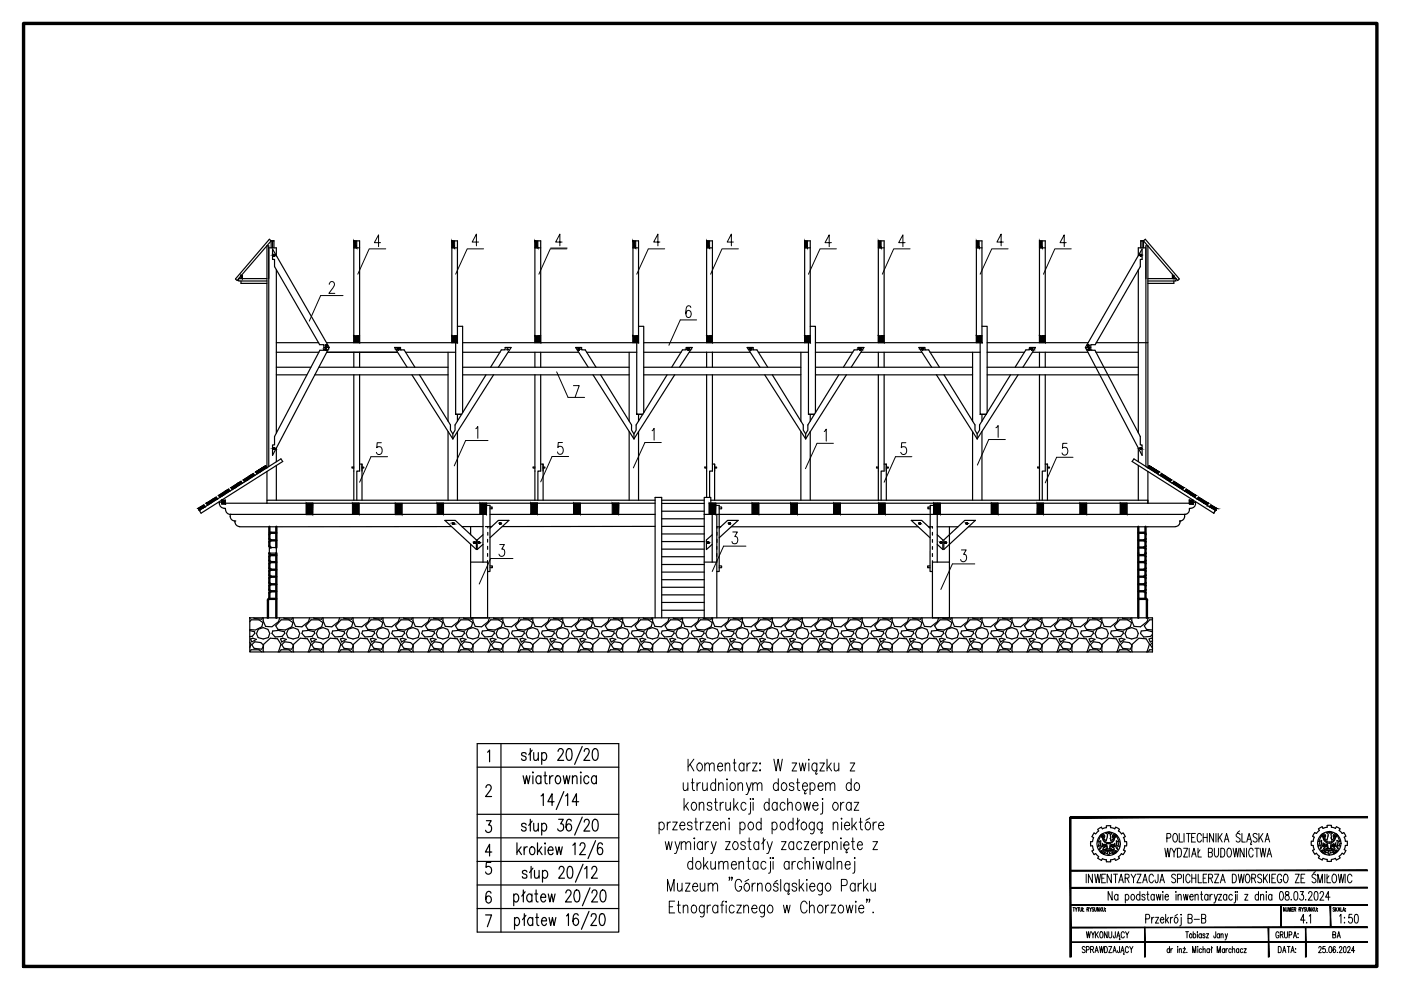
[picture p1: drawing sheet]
<svg xmlns="http://www.w3.org/2000/svg" width="297mm" height="210mm" viewBox="0 0 297 210" stroke-linecap="round" stroke-linejoin="round" font-family="sans-serif">
<defs><g id="words">
<text font-size="4.4" x="285" y="200" transform="rotate(-90 285 200)">BA</text>
</g></defs>
<!-- layer: 0 -->
<g fill="none" stroke="#000" stroke-width=".25">
<path d="M51.1 59.1v-.7h.3v.7M51.1 59.6v.5h5.5M56.6 59.1h-6v.5h6M57 52.5h1.6v1.7M57.5 52.5v-1.4l-.4-.4-7.2 8.5 .4 .3 7.2-8.4h.6v1.4M57.8 51.1v1.4M58.6 57.2v34.6M75 52.5h1.2M95.8 52.5h1.2M113.4 52.5h1.2M134.2 52.5h1.2M149.8 52.5h1.2"/>
<path d="M170.6 52.5h1.2M186.2 52.5h1.3M207 52.5h1.2M220.4 52.5h1.2M241.3 57.2v34.6M241.9 52.5v-1.4h.5l7.3 8.4 .4-.3-7.3-8.5-.4 .4v1.4M242.1 51.1v1.4M243 52.5h-1.7v1.7M243.4 59.1h5.9v.5h-5.9M248.6 59.1v-.7h.3v.7M248.9 59.6v.5h-5.5M58.6 72.7h9"/>
<path d="M58.6 74.7h9M58.6 77.9h7.3M58.6 79.5h6.5M66.8 79.5h28.2M67.6 77.9h27.4M68.7 73.7h1.1l-12 22.8v-2.2h.4v-1.7l9.6-18.3h.9v-1.2h-.9l-9.6-16.6v-1.5h-.4v-2.2l12 20.9M69.3 72.7h27.7v-21.6h-1.2v21.6M69.3 74.7h15M75 72.7v-21.6h1.2v21.6M75 74.7v3.2M75 79.5v26.6M75.6 71.2h.6"/>
<path d="M76.2 79.5v20.4h-.6v6.2M76.2 74.7v3.2M86 74.7h10.6M86.3 77.9l-2.6-4.2h1.2v.5h.8l2.3 3.7M87.3 79.5l8.7 13.6M88.9 79.5l6.6 10.6v1.1l.5 .8M95 74.7v14.6M96.4 71.2h.6M96.6 72.7v15.2h1.3h-1.3M97 69.2h1.1v18.3M98.1 72.7h37.3v-21.6h-1.2v21.6M98.1 74.7h7.9"/>
<path d="M98.1 77.9h35.3M98.1 79.5h35.3M103 79.5l-6.5 10.6v1.1l-.5 .8v1.1M104 77.9l2.3-3.7h.8v-.5h1.3l-2.7 4.2M104.6 79.5l-8.6 13.6M107.7 74.7h15M113.4 72.7v-21.6h1.2v21.6M113.4 74.7v3.2M113.4 79.5v26.6M114 71.2h.6M114.6 79.5v20.4h-.6v6.2M114.6 74.7v3.2"/>
<path d="M124.4 74.7h10.6M124.7 77.9l-2.7-4.2h1.3v.5h.8l2.3 3.7M125.7 79.5l8.7 13.6M127.3 79.5l6.6 10.6v1.1l.5 .8M133.4 74.7v14.6M134.8 71.2h.6M135 72.7v15.2h1.3h-1.3M135.4 69.2h1.1v18.3M136.5 72.7h35.3v-21.6h-1.2v21.6M136.5 74.7h7.9M136.5 77.9h33.3M136.5 79.5h33.3"/>
<path d="M141.4 79.5l-6.5 10.6v1.1l-.5 .8v1.1M142.4 77.9l2.3-3.7h.8v-.5h1.3l-2.7 4.2M143 79.5l-8.6 13.6M146.1 74.7h13M149.8 72.7v-21.6h1.2v21.6M149.8 74.6v3.3M149.8 79.5v26M150.5 71.2h.5M151 79.5v20.4h-.5v5.6M151 74.6v3.3M160.8 74.7h10.6M161.1 77.9l-2.7-4.2h1.3v.5h.8l2.3 3.7"/>
<path d="M162.1 79.5l8.7 13.6M163.7 79.5l6.6 10.6v1.1l.5 .8M169.8 74.7v14.6M171.2 71.2h.6M171.4 72.7v15.2h1.3h-1.3M171.8 69.2h1.1v18.3M172.9 72.7h35.3v-21.6h-1.2v21.6M172.9 74.7h7.9M172.9 77.9h33.3M172.9 79.5h33.3M177.8 79.5l-6.5 10.6v1.1l-.5 .8v1.1M178.8 77.9l2.3-3.7h.8v-.5h1.3l-2.7 4.2"/>
<path d="M179.5 79.5l-8.7 13.6M182.5 74.7h13M186.2 72.7v-21.6h1.3v21.6M186.2 74.7v3.2M186.2 79.5v26.6M186.8 71.2h.7M187.5 79.5v20.4h-.7v6.2M187.5 74.7v3.2M197.2 74.7h10.6M197.5 77.9l-2.7-4.2h1.3v.5h.8l2.3 3.7M198.5 79.5l8.7 13.6M200.2 79.5l6.5 10.6v1.1l.5 .8"/>
<path d="M206.2 74.7v14.6M207.6 71.2h.6M207.8 72.7v15.2h1.3h-1.3M208.2 69.2h1.1v18.3M209.3 72.7h21.4M209.3 74.7h7.9M209.3 77.9h32M209.3 79.5h32M214.2 79.5l-6.5 10.6v1.1l-.5 .8v1.1M215.2 77.9l2.3-3.7h.8v-.5h1.2l-2.6 4.2M215.9 79.5l-8.7 13.6M218.9 74.7h11.8"/>
<path d="M220.4 72.7v-21.6h1.2v21.6M220.4 74.7v3.2M220.4 79.5v26.6M221 71.2h.6M221.6 79.5v20.4h-.6v6.2M221.6 74.7v3.2M230.1 73.7l12-20.9v2.2h-.3v1.5l-9.6 16.6h-.9v1.2h.9l9.6 18.3v1.7h.3v2.2l-12-22.8h1.2M232.4 74.7h8.9M232.4 72.7h11M56.3 98.7l-2.1 1.3 2.1-1.3 .3 .5v-47.1h.4v46.8M56.6 100v6.1M58.6 95v2.9"/>
<path d="M58.6 98.7v7.4M75 99h-.4v.2h.4M76.2 98.4h.6v7.7M76.8 99h.3v.2h-.3M76.8 98.4v1.5M95 91.5v14.6M97 87.9v1.4M97 91.5v14.6M113.4 99h-.4v.2h.4M114.6 98.4h.5v7.7M115.1 99h.4v.2h-.4M115.1 98.4v1.5"/>
<path d="M133.4 91.5v14.6M135.4 87.9v1.4M135.4 91.5v14.6M149.8 99h-.4v.2h.4M151 98.4h.5v7.7M151.5 99h.4v.2h-.4M151.5 98.4v1.5M169.8 91.5v14.6M171.8 87.9v1.4M171.8 91.5v14.6M186.2 99h-.4v.2h.4M187.5 98.4h.4v7.7"/>
<path d="M187.9 99h.4v.2h-.4M187.9 98.4v1.5M206.2 91.5v14.6M208.2 87.9v1.4M208.2 91.5v14.6M220.4 99h-.4v.2h.4M221.6 98.4h.5v7.7M222.1 99h.4v.2h-.4M222.1 98.4v1.5M240.4 97.3l17.3 10.9-.4 .6-17.3-11zM241.3 95v2.9M241.3 98.7v7.4"/>
<path d="M243.4 100v6.7v-.6h-92.7M243.6 98.7l2.1 1.3-2.1-1.3-.2 .5v-47.1h-.4v46.8M42.2 108.2h.1M42.2 108.2l17.4-10.9 .3 .5-17.3 11zM43.5 107.5l-.3-.5-1.2 .8 .2 .4M46.1 105.8l-.3-.4-2.1 1.3 .3 .4M46.5 106.8a.99 .99 0 0 0 1 1M47 106.1h.8v.8h-.8zM47 106.5h-.5v.3M47.5 107.8h.3a1.14 1.14 0 0 0 1 1.3M47.8 106.7h91.1M48.7 104.1l-.2-.4-2.1 1.3 .2 .5"/>
<path d="M48.8 109.1h.1M48.8 109.5a.99 .99 0 0 0 1 1M48.8 109.1v.4M49.8 110.5h.1M49.8 110.5v.2M49.8 110.7a.99 .99 0 0 0 1 .9M51.4 102.5l-.3-.5-2.1 1.4 .2 .4M54 100.8l-.3-.4-2.1 1.3 .3 .5M54.2 100l.3 .5M57.4 116.1h1.2v1.2h-1.5v-.9M57.4 116l-.3 .4M64.9 106.7v2.4"/>
<path d="M66.3 106.7v2.4M76.1 106.7v2.4M83.8 106.7v2.4M85.2 106.7v2.4M94 106.7v2.4M94.3 110.3h2.2l4.5 4.2v2zM95.7 111.6l-44.9 .1M97.9 111.6h4.5M99.8 111.6v1.8M99.8 115.4v15.6M99.8 119.2h3.6M101.8 106.7v2.4"/>
<path d="M102.4 106.7v12.5M102.4 113.4l-1.2 1.1v2l1.2-1.1M102.9 111.6h1.4M103.1 107.2h.8v14h-.5M103.2 106.7l-.1 2.4h-54.3M103.4 118.8v12.2M103.4 114.4v.5M103.4 115.8v.7M103.4 117.4v.6M103.4 111.6v.3M103.4 112.9v.6M103.9 120h.5v.4h-.5"/>
<path d="M103.9 107.5h.5v.4h-.5M103.9 112l1.8-1.7h2.2l-4 3.7M103.9 109.1h35M113.9 106.7v2.3M121.6 106.7v2.4M123 106.7v2.4M131.2 106.7l-.1 2.4M138.9 106.1h-82.3v.6M138.9 111.6h-32.4M140.3 106.1h9M140.3 119.7h9M140.3 118h9"/>
<path d="M140.3 116.4h9M140.3 114.8h9M140.3 113.2h9M140.3 111.6h9M140.3 110h9M140.3 108.4h9M140.3 106.7h9M149.3 109.1v-3.6h1.4v3.6M149.3 109.1h101.9M149.3 109.1v21.9M149.3 119.2h2.7M150.4 106.7v2.4"/>
<path d="M150.7 106.7h101.5M151 106.7v12.5M151 113.4l-1.2 1.1v2l1.2-1.1M151.7 107.2h.8v14h-.5M151.8 106.7l-.1 2.4M152 109.1v21.9M152 111.7h.8M152 111.7v.3M152 112.9v.6M152 114.4v.6M152.5 120h.5v.4h-.5M152.5 107.5h.5v.4h-.5"/>
<path d="M152.5 112l1.8-1.7h2.2l-4 3.7M155.1 111.7h39.5M159.5 106.7v2.4M160.9 106.7v2.4M169 106.7v2.4M176.8 106.7l-.1 2.4M178.2 106.7l-.1 2.4M187.7 106.7v2.4M196.8 111.7h.9v.3M197.2 120h-.5v.4h.5M197.2 112l-1.8-1.7h-2.2l4 3.7M197.2 107.5h-.5v.4h.5"/>
<path d="M197.7 118.9v12.1M197.7 119.2h3.6M197.7 112.9v.6M197.7 114.4v.6M197.7 115.9v.6M197.7 117.4v.6M198 107.2h-.8v14h.5M198 106.7v2.4M198.7 111.7h4.4M198.7 106.7v12.5M198.7 113.4l1.2 1.1v2l-1.2-1.1M199.3 106.7v2.4"/>
<path d="M200.1 114.5l4.5-4.2h2.2l-6.7 6.2zM201.3 111.7v19.3M205.4 111.7h43.8M210.2 106.7v2.4M211.6 106.7v2.4M221.2 106.7v2.4M229 106.7v2.4M230.4 106.7v2.4M237.5 106.7v2.4M238.9 106.7v2.4M245.7 100l-.2 .5M246 100.8l.3-.4 2.1 1.3-.3 .5"/>
<path d="M248.6 102.5l.3-.5 2.1 1.4-.3 .4M250.1 110.5h.1M250.1 110.5v.2M250.2 110.7a.99 .99 0 0 1-1 .9M251.2 109.1h.1M251.2 109.5a.99 .99 0 0 1-1 1M251.2 109.1v.4M251.2 104.1l.3-.4 2.1 1.3-.3 .5M252.2 106.1v.8h.7v-.8M252.2 106.1h.7v.8h-.7zM252.5 107.8h-.3a1.06 1.06 0 0 1-1 1.3M252.9 106.5h.5v.3"/>
<path d="M253.5 106.8a.99 .99 0 0 1-1 1M253.8 105.8l.3-.4 2.1 1.3-.3 .4M256.5 107.5l.2-.5 1.3 .8-.3 .4M257.7 108.2h.1M53 131.8l.3-.4h1.6l.9 .6-.3 .9-1.4 .7-1.1-.1M53 131h191.3v7.2h-191.3zM53 133.7l1 .3v.3l-.5 .6-.5 .1M53 136.2l.2 .4-.2 .7M53 138.1l.3-.3h1.6l.6 .4M53.1 135.5l.5-.2 .8 .3-1 .5zM53.4 136.7l.6-.6 1.3 .1 .5 .5v.4l-.3 .5-1.6-.1zM53.8 131l.1 .1 1.6 .2 .2-.3"/>
<path d="M54.4 134.3l.3 .9 1.1 .3 1.1-.3 .3-.9-.4-.9-1-.3-1 .3-.4 .9M55.8 131v.6l.5 1.2 1.4 .1 1.4-1.1 .2-.8M55.9 138.2l-.1-.2 .1-1.4 1.4-1.3 1.5 .1 .8 1.2-.6 1.6M57.8 133.8l1.3-.1 1.2 .3 .1 .3-.6 .6-1.5 .2-.6-.8zM59.2 138.2l.4-.4h1.7l.6 .4M59.5 135.5l.4-.2 .8 .3-1 .5zM59.6 131.4h1.7l.8 .6-.3 .9-1.3 .7-1.6-.2-.4-.7zM59.7 136.7l.7-.6 1.2 .1 .5 .5v.4l-.3 .5-1.6-.1zM60.2 131v.1l1.6 .2 .2-.3M60.7 134.3l.4 .9 1 .3 1.1-.3 .3-.9-.3-.9-1.1-.3-1 .3-.4 .9M62.2 131l-.1 .6 .6 1.2 1.3 .1 1.4-1.1 .3-.8M62.3 138.2l-.2-.2 .1-1.4 1.5-1.3 1.5 .1 .7 1.2-.6 1.6"/>
<path d="M64.2 133.8l1.2-.1 1.3 .3v.3l-.5 .6-1.5 .2-.7-.8zM65.6 138.2l.4-.4h1.6l.6 .4M65.8 135.5l.5-.2 .8 .3-1 .5zM66 131.4h1.6l.9 .6-.3 .9-1.4 .7-1.5-.2-.5-.7zM66.1 136.7l.6-.6 1.3 .1 .5 .5v.4l-.3 .5-1.6-.1zM66.5 131l.1 .1 1.6 .2 .2-.3M67.1 134.3l.3 .9 1.1 .3 1.1-.3 .3-.9-.4-.9-1-.3-1 .3-.4 .9M68.5 131v.6l.5 1.2 1.4 .1 1.4-1.1 .2-.8M68.6 138.2l-.1-.2 .1-1.4 1.4-1.3 1.5 .1 .8 1.2-.6 1.6M70.5 133.8l1.3-.1 1.2 .3 .1 .3-.6 .6-1.5 .2-.6-.8zM71.9 138.2l.4-.4h1.7l.6 .4M72.2 135.5l.4-.2 .8 .3-1 .5z"/>
<path d="M72.3 131.4h1.7l.8 .6-.3 .9-1.3 .7-1.6-.2-.4-.7zM72.4 136.7l.7-.6 1.2 .1 .5 .5v.4l-.3 .5-1.6-.1zM72.9 131v.1l1.6 .2 .2-.3M73.4 134.3l.4 .9 1 .3 1.1-.3 .3-.9-.3-.9-1.1-.3-1 .3-.4 .9M74.9 131l-.1 .6 .6 1.2 1.3 .1 1.4-1.1 .3-.8M75 138.2l-.2-.2 .1-1.4 1.5-1.3 1.5 .1 .7 1.2-.6 1.6M76.9 133.8l1.2-.1 1.3 .3v.3l-.5 .6-1.5 .2-.7-.8zM78.3 138.2l.4-.4h1.6l.6 .4M78.5 135.5l.5-.2 .8 .3-1 .5zM78.7 131.4h1.6l.9 .6-.3 .9-1.4 .7-1.5-.2-.5-.7zM78.8 136.7l.6-.6 1.3 .1 .5 .5v.4l-.3 .5-1.6-.1zM79.2 131l.1 .1 1.6 .2 .2-.3"/>
<path d="M80.2 133.4l1-.3 1 .3 .4 .9-.3 .9-1.1 .3-1.1-.3-.3-.9zM81.2 131v.6l.5 1.2 1.4 .1 1.4-1.1 .2-.8M81.3 138.2l-.1-.2 .1-1.4 1.4-1.3 1.5 .1 .8 1.2-.6 1.6M83.2 133.8l1.3-.1 1.2 .3 .1 .3-.6 .6-1.5 .2-.6-.8zM84.6 138.2l.4-.4h1.7l.6 .4M84.9 135.5l.4-.2 .8 .3-1 .5zM85 131.4h1.7l.8 .6-.3 .9-1.3 .7-1.6-.2-.4-.7zM85.1 136.7l.7-.6 1.2 .1 .5 .5v.4l-.3 .5-1.6-.1zM85.6 131v.1l1.6 .2 .2-.3M86.1 134.3l.4 .9 1 .3 1.1-.3 .3-.9-.3-.9-1.1-.3-1 .3-.4 .9M87.6 131l-.1 .6 .6 1.2 1.3 .1 1.4-1.1 .3-.8M87.7 138.2l-.2-.2 .1-1.4 1.5-1.3 1.5 .1 .7 1.2-.6 1.6"/>
<path d="M89.6 133.8l1.2-.1 1.3 .3v.3l-.5 .6-1.5 .2-.7-.8zM91 138.2l.4-.4h1.6l.6 .4M91.2 135.5l.5-.2 .8 .3-1 .5zM91.4 131.4h1.6l.9 .6-.3 .9-1.4 .7-1.5-.2-.5-.7zM91.5 136.7l.6-.6 1.3 .1 .5 .5v.4l-.3 .5-1.6-.1zM91.9 131l.1 .1 1.6 .2 .2-.3M92.5 134.3l.3 .9 1.1 .3 1.1-.3 .3-.9-.4-.9-1-.3-1 .3-.4 .9M93.9 131v.6l.5 1.2 1.4 .1 1.4-1.1 .2-.8M94 138.2l-.1-.2 .1-1.4 1.4-1.3 1.5 .1 .8 1.2-.6 1.6M95.9 133.8l1.3-.1 1.2 .3 .1 .3-.6 .6-1.5 .2-.6-.8zM97.3 138.2l.4-.4h1.7l.6 .4M97.6 135.5l.4-.2 .8 .3-1 .5z"/>
<path d="M97.7 131.4h1.7l.8 .6-.3 .9-1.3 .7-1.6-.2-.4-.7zM97.8 136.7l.7-.6 1.2 .1 .5 .5v.4l-.3 .5-1.6-.1zM98.3 131v.1l1.6 .2 .2-.3M98.8 134.3l.4 .9 1 .3 1.1-.3 .3-.9-.3-.9-1.1-.3-1 .3-.4 .9M100.3 131l-.1 .6 .6 1.2 1.3 .1 1.4-1.1 .3-.8M100.4 138.2l-.2-.2 .1-1.4 1.5-1.3 1.5 .1 .7 1.2-.6 1.6M102.3 133.8l1.2-.1 1.3 .3v.3l-.5 .6-1.5 .2-.7-.8zM103.7 138.2l.4-.4h1.6l.6 .4M103.9 135.5l.5-.2 .8 .3-1 .5zM104.1 131.4h1.6l.9 .6-.3 .9-1.4 .7-1.5-.2-.5-.7zM104.2 136.7l.6-.6 1.3 .1 .5 .5v.4l-.3 .5-1.6-.1zM104.6 131l.1 .1 1.6 .2 .2-.3"/>
<path d="M105.2 134.3l.3 .9 1.1 .3 1.1-.3 .3-.9-.4-.9-1-.3-1 .3-.4 .9M106.6 131v.6l.5 1.2 1.4 .1 1.4-1.1 .2-.8M106.7 138.2l-.1-.2 .1-1.4 1.4-1.3 1.5 .1 .8 1.2-.6 1.6M108.6 133.8l1.3-.1 1.2 .3 .1 .3-.6 .6-1.5 .2-.6-.8zM110 138.2l.4-.4h1.7l.6 .4M110.3 135.5l.4-.2 .8 .3-1 .5zM110.4 131.4h1.7l.8 .6-.3 .9-1.3 .7-1.6-.2-.4-.7zM110.5 136.7l.7-.6 1.2 .1 .5 .5v.4l-.3 .5-1.6-.1zM111 131v.1l1.6 .2 .2-.3M111.9 133.4l1-.3 1.1 .3 .3 .9-.3 .9-1.1 .3-1-.3-.4-.9zM113 131l-.1 .6 .6 1.2 1.3 .1 1.4-1.1 .3-.8M113.1 138.2l-.2-.2 .1-1.4 1.5-1.3 1.5 .1 .7 1.2-.6 1.6"/>
<path d="M115 133.8l1.2-.1 1.3 .3v.3l-.5 .6-1.5 .2-.7-.8zM116.4 138.2l.4-.4h1.6l.6 .4M116.6 135.5l.5-.2 .8 .3-1 .5zM116.8 131.4h1.6l.9 .6-.3 .9-1.4 .7-1.5-.2-.5-.7zM116.9 136.7l.6-.6 1.3 .1 .5 .5v.4l-.3 .5-1.6-.1zM117.3 131l.1 .1 1.6 .2 .2-.3M117.9 134.3l.3 .9 1.1 .3 1.1-.3 .3-.9-.4-.9-1-.3-1 .3-.4 .9M119.3 131v.6l.5 1.2 1.4 .1 1.4-1.1 .2-.8M119.4 138.2l-.1-.2 .1-1.4 1.4-1.3 1.5 .1 .8 1.2-.6 1.6M121.3 133.8l1.3-.1 1.2 .3 .1 .3-.6 .6-1.5 .2-.6-.8zM122.7 138.2l.4-.4h1.7l.6 .4M123 135.5l.4-.2 .8 .3-1 .5z"/>
<path d="M123.1 131.4h1.7l.8 .6-.3 .9-1.3 .7-1.6-.2-.4-.7zM123.2 136.7l.7-.6 1.2 .1 .5 .5v.4l-.3 .5-1.6-.1zM123.7 131v.1l1.6 .2 .2-.3M124.2 134.3l.4 .9 1 .3 1.1-.3 .3-.9-.3-.9-1.1-.3-1 .3-.4 .9M125.7 131l-.1 .6 .6 1.2 1.3 .1 1.4-1.1 .3-.8M125.8 138.2l-.2-.2 .1-1.4 1.5-1.3 1.5 .1 .7 1.2-.6 1.6M127.7 133.8l1.2-.1 1.3 .3v.3l-.5 .6-1.5 .2-.7-.8zM129.1 138.2l.4-.4h1.6l.6 .4M129.3 135.5l.5-.2 .8 .3-1 .5zM129.5 131.4h1.6l.9 .6-.3 .9-1.4 .7-1.5-.2-.5-.7zM129.6 136.7l.6-.6 1.3 .1 .5 .5v.4l-.3 .5-1.6-.1zM130 131l.1 .1 1.6 .2 .2-.3"/>
<path d="M130.6 134.3l.3 .9 1.1 .3 1.1-.3 .3-.9-.4-.9-1-.3-1 .3-.4 .9M132 131v.6l.5 1.2 1.4 .1 1.4-1.1 .2-.8M132.1 138.2l-.1-.2 .1-1.4 1.4-1.3 1.5 .1 .8 1.2-.6 1.6M134 133.8l1.3-.1 1.2 .3 .1 .3-.6 .6-1.5 .2-.6-.8zM135.4 138.2l.4-.4h1.7l.6 .4M135.7 135.5l.4-.2 .8 .3-1 .5zM135.8 131.4h1.7l.8 .6-.3 .9-1.3 .7-1.6-.2-.4-.7zM135.9 136.7l.7-.6 1.2 .1 .5 .5v.4l-.3 .5-1.6-.1zM136.4 131v.1l1.6 .2 .2-.3M136.9 134.3l.4 .9 1 .3 1.1-.3 .3-.9-.3-.9-1.1-.3-1 .3-.4 .9M138.4 131l-.1 .6 .6 1.2 1.3 .1 1.4-1.1 .3-.8M138.5 138.2l-.2-.2 .1-1.4 1.5-1.3 1.5 .1 .7 1.2-.6 1.6"/>
<path d="M138.9 131v-25.5h1.4v25.5M140.3 129.4h9M140.3 127.7h9M140.3 126.1h9M140.3 124.5h9M140.3 122.9h9M140.3 121.3h9M140.4 133.8l1.2-.1 1.3 .3v.3l-.5 .6-1.5 .2-.7-.8zM141.8 138.2l.4-.4h1.6l.6 .4M142 135.5l.5-.2 .8 .3-1 .5zM142.2 131.4h1.6l.9 .6-.3 .9-1.4 .7-1.5-.2-.5-.7zM142.3 136.7l.6-.6 1.3 .1 .5 .5v.4l-.3 .5-1.6-.1z"/>
<path d="M142.7 131l.1 .1 1.6 .2 .2-.3M143.7 133.4l1-.3 1 .3 .4 .9-.3 .9-1.1 .3-1.1-.3-.3-.9zM144.7 131v.6l.5 1.2 1.4 .1 1.4-1.1 .2-.8M144.8 138.2l-.1-.2 .1-1.4 1.4-1.3 1.5 .1 .8 1.2-.6 1.6M146.7 133.8l1.3-.1 1.2 .3 .1 .3-.6 .6-1.5 .2-.6-.8zM148.1 138.2l.4-.4h1.7l.6 .4M148.4 135.5l.4-.2 .8 .3-1 .5zM148.5 131.4h1.7l.8 .6-.3 .9-1.3 .7-1.6-.2-.4-.7zM148.6 136.7l.7-.6 1.2 .1 .5 .5v.4l-.3 .5-1.6-.1zM149.1 131v.1l1.6 .2 .2-.3M149.6 134.3l.4 .9 1 .3 1.1-.3 .3-.9-.3-.9-1.1-.3-1 .3-.4 .9M151.1 131l-.1 .6 .6 1.2 1.3 .1 1.4-1.1 .3-.8"/>
<path d="M151.2 138.2l-.2-.2 .1-1.4 1.5-1.3 1.5 .1 .7 1.2-.6 1.6M153.1 133.8l1.2-.1 1.3 .3v.3l-.5 .6-1.5 .2-.7-.8zM154.5 138.2l.4-.4h1.6l.6 .4M154.7 135.5l.5-.2 .8 .3-1 .5zM154.9 131.4h1.6l.9 .6-.3 .9-1.4 .7-1.5-.2-.5-.7zM155 136.7l.6-.6 1.3 .1 .5 .5v.4l-.3 .5-1.6-.1zM155.4 131l.1 .1 1.6 .2 .2-.3M156 134.3l.3 .9 1.1 .3 1.1-.3 .3-.9-.4-.9-1-.3-1 .3-.4 .9M157.4 131v.6l.5 1.2 1.4 .1 1.4-1.1 .2-.8M157.5 138.2l-.1-.2 .1-1.4 1.4-1.3 1.5 .1 .8 1.2-.6 1.6M159.4 133.8l1.3-.1 1.2 .3 .1 .3-.6 .6-1.5 .2-.6-.8zM160.8 138.2l.4-.4h1.7l.6 .4"/>
<path d="M161.1 135.5l.4-.2 .8 .3-1 .5zM161.2 131.4h1.7l.8 .6-.3 .9-1.3 .7-1.6-.2-.4-.7zM161.3 136.7l.7-.6 1.2 .1 .5 .5v.4l-.3 .5-1.6-.1zM161.8 131v.1l1.6 .2 .2-.3M162.3 134.3l.4 .9 1 .3 1.1-.3 .3-.9-.3-.9-1.1-.3-1 .3-.4 .9M163.8 131l-.1 .6 .6 1.2 1.3 .1 1.4-1.1 .3-.8M163.9 138.2l-.2-.2 .1-1.4 1.5-1.3 1.5 .1 .7 1.2-.6 1.6M165.8 133.8l1.2-.1 1.3 .3v.3l-.5 .6-1.5 .2-.7-.8zM167.2 138.2l.4-.4h1.6l.6 .4M167.4 135.5l.5-.2 .8 .3-1 .5zM167.6 131.4h1.6l.9 .6-.3 .9-1.4 .7-1.5-.2-.5-.7zM167.7 136.7l.6-.6 1.3 .1 .5 .5v.4l-.3 .5-1.6-.1z"/>
<path d="M168.1 131l.1 .1 1.6 .2 .2-.3M168.7 134.3l.3 .9 1.1 .3 1.1-.3 .3-.9-.4-.9-1-.3-1 .3-.4 .9M170.1 131v.6l.5 1.2 1.4 .1 1.4-1.1 .2-.8M170.2 138.2l-.1-.2 .1-1.4 1.4-1.3 1.5 .1 .8 1.2-.6 1.6M172.1 133.8l1.3-.1 1.2 .3 .1 .3-.6 .6-1.5 .2-.6-.8zM173.5 138.2l.4-.4h1.7l.6 .4M173.8 135.5l.4-.2 .8 .3-1 .5zM173.9 131.4h1.7l.8 .6-.3 .9-1.3 .7-1.6-.2-.4-.7zM174 136.7l.7-.6 1.2 .1 .5 .5v.4l-.3 .5-1.6-.1zM174.5 131v.1l1.6 .2 .2-.3M175.4 133.4l1-.3 1.1 .3 .3 .9-.3 .9-1.1 .3-1-.3-.4-.9zM176.5 131l-.1 .6 .6 1.2 1.3 .1 1.4-1.1 .3-.8"/>
<path d="M176.6 138.2l-.2-.2 .1-1.4 1.5-1.3 1.5 .1 .7 1.2-.6 1.6M178.5 133.8l1.2-.1 1.3 .3v.3l-.5 .6-1.5 .2-.7-.8zM179.9 138.2l.4-.4h1.6l.6 .4M180.1 135.5l.5-.2 .8 .3-1 .5zM180.3 131.4h1.6l.9 .6-.3 .9-1.4 .7-1.5-.2-.5-.7zM180.4 136.7l.6-.6 1.3 .1 .5 .5v.4l-.3 .5-1.6-.1zM180.8 131l.1 .1 1.6 .2 .2-.3M181.8 133.4l1-.3 1 .3 .4 .9-.3 .9-1.1 .3-1.1-.3-.3-.9zM182.8 131v.6l.5 1.2 1.4 .1 1.4-1.1 .2-.8M182.9 138.2l-.1-.2 .1-1.4 1.4-1.3 1.5 .1 .8 1.2-.6 1.6M184.8 133.8l1.3-.1 1.2 .3 .1 .3-.6 .6-1.5 .2-.6-.8zM186.2 138.2l.4-.4h1.7l.6 .4"/>
<path d="M186.5 135.5l.4-.2 .8 .3-1 .5zM186.6 131.4h1.7l.8 .6-.3 .9-1.3 .7-1.6-.2-.4-.7zM186.7 136.7l.7-.6 1.2 .1 .5 .5v.4l-.3 .5-1.6-.1zM187.2 131v.1l1.6 .2 .2-.3M187.7 134.3l.4 .9 1 .3 1.1-.3 .3-.9-.3-.9-1.1-.3-1 .3-.4 .9M189.2 131l-.1 .6 .6 1.2 1.3 .1 1.4-1.1 .3-.8M189.3 138.2l-.2-.2 .1-1.4 1.5-1.3 1.5 .1 .7 1.2-.6 1.6M191.2 133.8l1.2-.1 1.3 .3v.3l-.5 .6-1.5 .2-.7-.8zM192.6 138.2l.4-.4h1.6l.6 .4M192.8 135.5l.5-.2 .8 .3-1 .5zM193 131.4h1.6l.9 .6-.3 .9-1.4 .7-1.5-.2-.5-.7zM193.1 136.7l.6-.6 1.3 .1 .5 .5v.4l-.3 .5-1.6-.1z"/>
<path d="M193.5 131l.1 .1 1.6 .2 .2-.3M194.1 134.3l.3 .9 1.1 .3 1.1-.3 .3-.9-.4-.9-1-.3-1 .3-.4 .9M195.5 131v.6l.5 1.2 1.4 .1 1.4-1.1 .2-.8M195.6 138.2l-.1-.2 .1-1.4 1.4-1.3 1.5 .1 .8 1.2-.6 1.6M197.5 133.8l1.3-.1 1.2 .3 .1 .3-.6 .6-1.5 .2-.6-.8zM198.9 138.2l.4-.4h1.7l.6 .4M199.2 135.5l.4-.2 .8 .3-1 .5zM199.3 131.4h1.7l.8 .6-.3 .9-1.3 .7-1.6-.2-.4-.7zM199.4 136.7l.7-.6 1.2 .1 .5 .5v.4l-.3 .5-1.6-.1zM199.9 131v.1l1.6 .2 .2-.3M200.4 134.3l.4 .9 1 .3 1.1-.3 .3-.9-.3-.9-1.1-.3-1 .3-.4 .9M201.9 131l-.1 .6 .6 1.2 1.3 .1 1.4-1.1 .3-.8"/>
<path d="M202 138.2l-.2-.2 .1-1.4 1.5-1.3 1.5 .1 .7 1.2-.6 1.6M203.9 133.8l1.2-.1 1.3 .3v.3l-.5 .6-1.5 .2-.7-.8zM205.3 138.2l.4-.4h1.6l.6 .4M205.5 135.5l.5-.2 .8 .3-1 .5zM205.7 131.4h1.6l.9 .6-.3 .9-1.4 .7-1.5-.2-.5-.7zM205.8 136.7l.6-.6 1.3 .1 .5 .5v.4l-.3 .5-1.6-.1zM206.2 131l.1 .1 1.6 .2 .2-.3M206.8 134.3l.3 .9 1.1 .3 1.1-.3 .3-.9-.4-.9-1-.3-1 .3-.4 .9M208.2 131v.6l.5 1.2 1.4 .1 1.4-1.1 .2-.8M208.3 138.2l-.1-.2 .1-1.4 1.4-1.3 1.5 .1 .8 1.2-.6 1.6M210.2 133.8l1.3-.1 1.2 .3 .1 .3-.6 .6-1.5 .2-.6-.8zM211.6 138.2l.4-.4h1.7l.6 .4"/>
<path d="M211.9 135.5l.4-.2 .8 .3-1 .5zM212 131.4h1.7l.8 .6-.3 .9-1.3 .7-1.6-.2-.4-.7zM212.1 136.7l.7-.6 1.2 .1 .5 .5v.4l-.3 .5-1.6-.1zM212.6 131v.1l1.6 .2 .2-.3M213.5 133.4l1-.3 1.1 .3 .3 .9-.3 .9-1.1 .3-1-.3-.4-.9zM214.6 131l-.1 .6 .6 1.2 1.3 .1 1.4-1.1 .3-.8M214.7 138.2l-.2-.2 .1-1.4 1.5-1.3 1.5 .1 .7 1.2-.6 1.6M216.6 133.8l1.2-.1 1.3 .3v.3l-.5 .6-1.5 .2-.7-.8zM218 138.2l.4-.4h1.6l.6 .4M218.2 135.5l.5-.2 .8 .3-1 .5zM218.4 131.4h1.6l.9 .6-.3 .9-1.4 .7-1.5-.2-.5-.7zM218.5 136.7l.6-.6 1.3 .1 .5 .5v.4l-.3 .5-1.6-.1z"/>
<path d="M218.9 131l.1 .1 1.6 .2 .2-.3M219.5 134.3l.3 .9 1.1 .3 1.1-.3 .3-.9-.4-.9-1-.3-1 .3-.4 .9M220.9 131v.6l.5 1.2 1.4 .1 1.4-1.1 .2-.8M221 138.2l-.1-.2 .1-1.4 1.4-1.3 1.5 .1 .8 1.2-.6 1.6M222.9 133.8l1.3-.1 1.2 .3 .1 .3-.6 .6-1.5 .2-.6-.8zM224.3 138.2l.4-.4h1.7l.6 .4M224.6 135.5l.4-.2 .8 .3-1 .5zM224.7 131.4h1.7l.8 .6-.3 .9-1.3 .7-1.6-.2-.4-.7zM224.8 136.7l.7-.6 1.2 .1 .5 .5v.4l-.3 .5-1.6-.1zM225.3 131v.1l1.6 .2 .2-.3M225.8 134.3l.4 .9 1 .3 1.1-.3 .3-.9-.3-.9-1.1-.3-1 .3-.4 .9M227.3 131l-.1 .6 .6 1.2 1.3 .1 1.4-1.1 .3-.8"/>
<path d="M227.4 138.2l-.2-.2 .1-1.4 1.5-1.3 1.5 .1 .7 1.2-.6 1.6M229.3 133.8l1.2-.1 1.3 .3v.3l-.5 .6-1.5 .2-.7-.8zM230.7 138.2l.4-.4h1.6l.6 .4M230.9 135.5l.5-.2 .8 .3-1 .5zM231.1 131.4h1.6l.9 .6-.3 .9-1.4 .7-1.5-.2-.5-.7zM231.2 136.7l.6-.6 1.3 .1 .5 .5v.4l-.3 .5-1.6-.1zM231.6 131l.1 .1 1.6 .2 .2-.3M232.2 134.3l.3 .9 1.1 .3 1.1-.3 .3-.9-.4-.9-1-.3-1 .3-.4 .9M233.6 131v.6l.5 1.2 1.4 .1 1.4-1.1 .2-.8M233.7 138.2l-.1-.2 .1-1.4 1.4-1.3 1.5 .1 .8 1.2-.6 1.6M235.6 133.8l1.3-.1 1.2 .3 .1 .3-.6 .6-1.5 .2-.6-.8zM237 138.2l.4-.4h1.7l.6 .4"/>
<path d="M237.3 135.5l.4-.2 .8 .3-1 .5zM237.4 131.4h1.7l.8 .6-.3 .9-1.3 .7-1.6-.2-.4-.7zM237.5 136.7l.7-.6 1.2 .1 .5 .5v.4l-.3 .5-1.6-.1zM238 131v.1l1.6 .2 .2-.3M238.5 134.3l.4 .9 1 .3 1.1-.3 .3-.9-.3-.9-1.1-.3-1 .3-.4 .9M240 131l-.1 .6 .6 1.2 1.3 .1 1.4-1.1 .3-.8M240.1 138.2l-.2-.2 .1-1.4 1.5-1.3 1.5 .1 .7 1.2-.6 1.6M244.3 131v.1M244.3 134l-1.1-.3-1.2 .1-.2 .5 .7 .8 1.5-.2 .3-.4M244.3 136.2l-.4 .5 .4 .7M244.3 135.4l-.2-.1-.5 .2 .3 .6 .4-.2M244.3 131.4h-.5l-1.2 1.3 .5 .7 1.2 .2"/>
<path d="M244.3 137.8h-.5l-.4 .4M101.2 157.7h30v39.9h-30zM103.4 159.5l.4-.5v2.5M106.2 157.7v39.9M111.5 159.9a.51 .51 0 0 0-.4-.4 .51 .51 0 0 0-.5 .4l.1 .3a.87 .87 0 0 1 .8 .6v.1a.51 .51 0 0 1-.4 .3 .51 .51 0 0 1-.5-.3M112.4 158.7v2.5M112.8 159.1l-.7 .9M113.2 159.6v1.5l.5 .1 .4-.4M114.1 159.6v1.6M114.9 159.9a.51 .51 0 0 1 .4-.3 .51 .51 0 0 1 .5 .3 .83 .83 0 0 1-.6 1.3l-.3-.3M114.9 159.6v2.5M118.3 159.3v-.1a.56 .56 0 0 1 .9-.4l.1 .2a.9 .9 0 0 1-.2 1l-.9 1.2h1.3"/>
<path d="M120.3 158.8l.4-.1a1.2 1.2 0 0 1 .6 1.5l-.3 .9-.4 .1a1.85 1.85 0 0 1-.3-2.4zM123.4 158.3l-1.6 3.8M123.9 159.3l.1-.3a.56 .56 0 0 1 .8-.2 .56 .56 0 0 1 0 .9l-1 1.5h1.3M125.9 158.8l.4-.1a1.67 1.67 0 0 1 0 2.5h-.2a1.85 1.85 0 0 1-.2-2.4zM101.2 177.6h30M101.2 172.6h30M101.2 162.7h30M103 167v-.2a.56 .56 0 0 1 .9-.3 .76 .76 0 0 1-.1 1.2l-.8 1.2h1.2M103.1 174h1l-.5 .9a.76 .76 0 0 1 .6 1 .76 .76 0 0 1-1.1 .5l-.1-.4M109.6 178.7v2.5M110.5 179.5l-.9 1.2M110.9 164.5l.4 1.7 .3-1.7 .4 1.7 .4-1.7"/>
<path d="M111.1 179.5v1.7M111.5 174.9a.51 .51 0 0 0-.4-.4 .51 .51 0 0 0-.5 .4 .87 .87 0 0 0 .9 .6v.4a.51 .51 0 0 1-.4 .3 .51 .51 0 0 1-.5-.3M111.8 179.5l-.4 .2-.3 .6M112.4 173.7v2.5M112.5 179.7a.48 .48 0 0 1 .8 .2 .77 .77 0 0 1 .1 .9 .77 .77 0 0 1-.9 .3 1.14 1.14 0 0 1 0-1.4zM112.8 174.1l-.7 .9M113 163.7v.2zM113 164.5v1.7M113.2 174.6v1.5l.5 .1 .4-.5M114 178.7v2.5M114.1 174.6v1.6M114.7 164.9l-.4-.4a.87 .87 0 0 0-.7 .8 .87 .87 0 0 0 .7 .9l.4-.4"/>
<path d="M114.7 164.5v1.7M114.7 168.8l.5-.5v2.5M114.9 174.9a.51 .51 0 0 1 .4-.4 .51 .51 0 0 1 .5 .4 .83 .83 0 0 1-.6 1.3l-.3-.3M114.9 179.5l-.9 1.2M114.9 174.6v2.5M115.3 164.5h.6M115.6 178.7v.3zM115.6 163.7v2l.1 .3 .3 .2M115.6 179.5v1.7M116.5 164.5v1.7M117.3 164.5a.7 .7 0 0 0-.8 .7M117.5 170h-1.3l.9-1.7v2.5"/>
<path d="M117.8 179.5l.4 1.7 .3-1.7 .4 1.7 .3-1.7M118 164.6l.2-.1a.86 .86 0 0 1 .7 .8 .86 .86 0 0 1-.7 .9 1.07 1.07 0 0 1-.2-1.6zM118.4 173.7h1l-.5 1h.2a.78 .78 0 0 1 .4 1.1 .78 .78 0 0 1-1.2 .2l-.1-.3M119.4 164.5l.4 1.7 .3-1.7 .4 1.7 .3-1.7M119.5 167.8l-1.6 3.8M119.9 168.8l.5-.5v2.5M121.1 174.1l-.1-.3-.4-.1a1.85 1.85 0 0 0-.3 2.4l.3 .1a.77 .77 0 0 0 .6-.8 .77 .77 0 0 0-.6-.7l-.3 .1-.3 .6M121.4 165l.4-.5 .5 .1v1.6M121.4 164.5v1.7M121.5 179.2l.4-.5v2.5M122.7 170h-1.4l.9-1.7v2.5M123 179.3l.3-.6h.4l.3 .3a.97 .97 0 0 1-.2 1l-.9 1.2h1.2"/>
<path d="M123.1 163.7v.2zM123.1 164.5v1.7M123.4 173.2l-1.6 3.9M123.9 174.3l.1-.3a.57 .57 0 0 1 .8-.1 .57 .57 0 0 1 0 .8l-1 1.5h1.3M124.8 164.9l-.3-.4a.86 .86 0 0 0-.7 .8 .86 .86 0 0 0 .7 .9l.3-.4M125.9 173.8l.4-.1a1.67 1.67 0 0 1 0 2.5h-.2a1.85 1.85 0 0 1-.2-2.4zM126.3 178.2l-1.6 3.8M126.4 164.9l-.3-.4a.86 .86 0 0 0-.7 .8 .86 .86 0 0 0 .7 .9l.3-.4M126.4 164.5v1.7M127.7 179.1l-.1-.3-.4-.1a1.51 1.51 0 0 0-.5 1.7v.5a.52 .52 0 0 0 .5 .3 .52 .52 0 0 0 .5-.3 .69 .69 0 0 0 0-.9 .69 .69 0 0 0-.8-.2l-.2 .6M231.2 179.3h.4M231.3 178.4v.9"/>
<path d="M231.6 179.3l.3 .9-.4 .2 .5 .8M231.9 177.6l-.3 .8h-.4M231.9 176.6l.4 .2M232 176.6l-.5 .8 .4 .2M232.7 175.9l.2 .3M233 176.2l-.7 .6M233 178.5l-.3 1M233.3 179.2l-.6 .3M233.4 178.3l-.7 .2M233.4 178.3l-.3 1.8 .5-.6 .2-.7M233.5 175.4l.2 .3M233.5 175.4l-.7 .4"/>
<path d="M233.6 179.4l.5 .3M233.7 178.8l.1 .7 .3-.5v.6M233.8 177.4a1.27 1.27 0 0 0 1.2 1.3 1.27 1.27 0 0 0 1.3-1.3M233.8 177.4h.3l-.2-.3a.26 .26 0 0 0-.3 .1 .26 .26 0 0 0-.1 .3l.2-.1a1.32 1.32 0 0 0 1.3 1.5 1.32 1.32 0 0 0 1.3-1.5M234 177.7l.5 .5M234 177.7a.49 .49 0 0 0 0-.8 .49 .49 0 0 0-.7 .3l-.6 1.3M234.4 179.5v-.5l-.2 .6M234.6 175.1v.4M234.6 175.5l-.9 .2M234.6 175.1h.9M234.6 178.8l.2 1.2M234.7 179.2l-.1 .3"/>
<path d="M234.7 180l-.2 .2 .2 .2h.3l-.2 .5 .2 .5 .3-.5-.2-.5M234.7 179.5a.83 .83 0 0 0-.9 .6M234.8 177.1l-.3 1.1M234.8 179.8l-.4 .3M234.9 176.5l.3-.1 .5 .3-.3 .2 .1 .8-.2 .1 .2 .4M234.9 176.6l.3 .1M234.9 176.5l-.4 .2 .2 .1 .1 .3M235 176.6v.1h.2M235.3 179.8l.4 .3M235.4 180l.1 .3-.5 .1M235.4 179.5a.83 .83 0 0 1 .9 .6M235.4 179.2l.1 .3"/>
<path d="M235.4 178.8l-.2 1.2M235.5 175.1v.4M235.5 175.5l.9 .2M235.6 179.5l.1-.5 .1 .6M236.1 177.7l-.6 .5M236.1 177.2l-.1 .2h.3M236.2 177.2l.1-.1 .2 .1M236.3 178.8v.7l-.3-.5-.1 .6M236.4 179.4l-.5 .3M236.5 177.2l.2 .2h-.3M236.5 175.4l-.2 .3M236.6 175.4l.7 .4"/>
<path d="M236.7 178.3l.3 1.8-.5-.6-.1-.7M236.7 178.3l.6 .2M236.7 179.2l.7 .3M236.8 177.2a.49 .49 0 0 0-.8-.3 .49 .49 0 0 0 .1 .8M236.8 177.2l.5 1.3M237.1 178.5l.3 1M237.2 176.2l.6 .6M237.3 175.9l-.2 .3M238.1 176.6l-.4 .2M238.1 176.6l.5 .8-.4 .2M238.2 177.6l.3 .8M238.4 178.4h.4"/>
<path d="M238.4 179.3h.4M238.5 179.3l-.3 .9M238.9 178.4v.9M278 178.4v.9M278 179.3h.4l.2 .8M278.3 177.3l.3 .2-.2 .9h-.4M278.8 176.5l-.5 .8M279.7 176.1l-.6 .6-.3-.2M279.8 178.4l-.3 1M280.1 177.1l-.5 1.3 .6-.2-.3 1.8M280.1 179.1l-.6 .3M280.3 175.3l-.8 .4 .2 .4"/>
<path d="M280.3 175.3l.2 .4M280.4 179.3l.5 .3M280.5 175.6l.9-.2v-.4h.3h.6v.4l.9 .2M280.6 177.3a1.25 1.25 0 0 0 1.3 1.2M281 179.5l-.1-.6-.3 .5-.1-.7-.2 .7-.4 .6M281.2 176.6l.3 .1 .1 .4-.3 1-.5-.5a.48 .48 0 0 0 .1-.8 .48 .48 0 0 0-.8 .3M281.3 179.4l-.1-.4-.1 .5M281.4 178.7l.2 1.2M281.5 179.1l-.2 .3M281.5 179.9h.7M281.5 179.4a.83 .83 0 0 0-.9 .6h.6M281.5 179.9l-.2 .2 .2 .2"/>
<path d="M281.6 179.7l-.4 .3M281.8 176.5l-.5 .1M282 176.5l-.2 .1-.1-.2 .4 .2M282.1 176.4l-.2-.1-.2 .1M282.1 179.4a.83 .83 0 0 1 1 .6h-.7l-.3-.3M282.2 176.4l.3 .2M282.2 179.9l.2 .2-.2 .2M282.2 179.1l.1 .3M282.2 178.7l-.1 1.2M282.4 179.4l.1-.4 .1 .5M282.5 176.6l-.3 .2 .1 .8h-.1l.1 .5a.49 .49 0 0 0 .4-.3 .49 .49 0 0 0 0-.5 .49 .49 0 0 1 .4-.5 .49 .49 0 0 1 .5 .3M283 177.1l-.2 .3 .3-.1"/>
<path d="M283 177.1a.26 .26 0 0 1 .3 0 .26 .26 0 0 1 .1 .3l-.2-.1a1.34 1.34 0 0 1-1.4 1.5 1.34 1.34 0 0 1-1.3-1.5l-.3 .1 .1-.2a.29 .29 0 0 1 .4-.2 .29 .29 0 0 1 .1 .4l-.2-.1M283.1 177.3a1.25 1.25 0 0 1-1.2 1.2M283.3 179.3l-.6 .3M283.3 175.3l-.2 .4M283.3 175.3l.8 .4-.2 .4 .7 .6 .3-.2M283.6 179.1l.6 .3M283.6 177.1l.5 1.3M283.8 178.4l.4 1M284.1 178.4l-.6-.2 .2 1.9-.4-.7-.2-.7-.1 .7-.3-.5v.6M284.9 176.5l.5 .8M285.2 178.4h.4l.1 .6-.1 .3h-.4M285.3 179.3l-.3 .8"/>
<path d="M285.3 177.3l-.3 .2 .3 .9M101.2 187.6h30M101.2 192.6h30M101.2 182.6h30M103 194h1.2l-.9 2.5M104.1 182.9h-1l-.1 1a.76 .76 0 0 1 1.2 .6 .76 .76 0 0 1-1.1 .7l-.1-.3M104.1 189.4l-.1-.3-.5-.1a1.85 1.85 0 0 0-.2 2.4l.2 .1a.73 .73 0 0 0 .7-.9 .73 .73 0 0 0-.9-.6l-.3 .7M104.3 180.7h-1.4l.9-1.7v2.5M108.9 189.9l.4-.4a.86 .86 0 0 1 .7 .9 .86 .86 0 0 1-.7 .8l-.4-.3M108.9 189.5v2.5M109.1 194.9l.4-.4a.87 .87 0 0 1 .7 .9 .87 .87 0 0 1-.7 .8l-.4-.4M109.1 194.5v2.5"/>
<path d="M109.9 180.3l.7 .9M111 188.7v2.5M111.2 193.7v2.5M111.3 189.1l-.7 .9M111.5 194.1l-.7 .9M111.7 184.9l-.1-.2a.55 .55 0 0 0-.9 .2l.3 .4 .5 .1a.42 .42 0 0 1 .2 .4 .42 .42 0 0 1-.3 .4l-.6-.1-.1-.2M112.6 183.7v2.5M112.8 189.9l-.4-.4a.86 .86 0 0 0-.7 .9 .86 .86 0 0 0 .7 .8l.4-.3M112.8 189.5v1.7M112.9 194.9l-.3-.4a.86 .86 0 0 0-.8 .9 .86 .86 0 0 0 .8 .8l.3-.4M112.9 194.5v1.7M113 184.1l-.7 .9"/>
<path d="M113.3 184.5l.1 1.6 .5 .1 .4-.5M113.4 189.5h.6M113.6 194.5h.6M113.7 188.7v2v.4l.4 .1M113.8 193.7v2l.1 .4 .4 .1M114.3 184.5v1.7M114.3 180.3l.6 .9M114.6 190.3h1.1v-.3a.49 .49 0 0 0-.3-.4 .49 .49 0 0 0-.5 .1 .93 .93 0 0 0 .5 1.5l.3-.3M114.8 195.3h1.1v-.3a.49 .49 0 0 0-.3-.4 .49 .49 0 0 0-.5 .1 .93 .93 0 0 0 .4 1.5l.4-.4M115 184.9l.4-.4a.83 .83 0 0 1 .7 .9 .83 .83 0 0 1-.7 .8l-.4-.3M115 184.5v2.5M116.2 180.3h1.1v-.3a.49 .49 0 0 0-.3-.4 .49 .49 0 0 0-.5 .1 .8 .8 0 0 0-.3 1 .8 .8 0 0 0 .9 .4l.2-.2"/>
<path d="M116.2 189.5l.4 1.7 .4-1.7 .3 1.7 .4-1.7M116.4 194.5l.4 1.7 .3-1.7 .4 1.7 .4-1.7M118.5 184.3l.1-.3a.57 .57 0 0 1 .8-.2 .57 .57 0 0 1 .1 .9l-1.1 1.5h1.3M120 189.3v-.1a.55 .55 0 0 1 .9-.4l.1 .1a.9 .9 0 0 1-.2 1.1l-.9 1.2h1.3M120.1 194.2l.4-.5v2.5M120.5 183.8l.4-.1a1.62 1.62 0 0 1 .5 2l-.2 .4-.5 .1a1.23 1.23 0 0 1-.5-1.4zM122 188.8l.4-.1a1.27 1.27 0 0 1 .5 1.4l-.2 1-.5 .1a1.62 1.62 0 0 1-.4-2zM122.6 194.1a.53 .53 0 0 0-.8-.3 2.31 2.31 0 0 0 0 2.3 .74 .74 0 0 0 .9-.5 .74 .74 0 0 0-.6-.9 .71 .71 0 0 0-.6 .7M123.6 183.2l-1.6 3.8M124 184.2l.4-.5v2.5M124.9 193.2l-1.6 3.8M125.1 188.2l-1.6 3.8"/>
<path d="M125.3 194.3l.1-.4 .3-.2h.4l.2 .2a.97 .97 0 0 1-.1 1.1l-.9 1.2h1.2M125.5 184.3l.1-.3a.57 .57 0 0 1 .8-.2 .57 .57 0 0 1 0 .9l-1 1.5h1.3M125.5 189.3l.1-.4a.57 .57 0 0 1 .8-.1 .57 .57 0 0 1 .1 .9l-1.1 1.5h1.3M127.3 193.8l.5-.1a1.51 1.51 0 0 1 .4 2l-.2 .4-.4 .1a1.27 1.27 0 0 1-.6-1.4zM127.5 188.8l.4-.1a1.27 1.27 0 0 1 .6 1.4l-.3 1-.4 .1a1.27 1.27 0 0 1-.6-1.4zM232.3 181l-.4 .2M232.3 181l.7 .6M232.9 181.6l-.1 .4 .7 .4M233.4 180.4l-.1 .2h.2l-.1 .2 .2-.1v.2l.2-.1 .2 .1-.1 .3 .2-.1M233.7 182.1l-.2 .3M233.7 182.1l.9 .2M233.8 180.1h.6"/>
<path d="M234 180.1l-.2 .4-.4-.1M234.2 180.7l-.1 .3M234.2 180.1l-.2 .5 .1 .1M234.4 180.3l.2 .2 .2-.2M234.4 180.3l-.1 .5 .5 .1M234.6 182.3v.4M234.6 182.7h.9M234.7 180h.6M235.5 182.3v.4M235.5 182.3l.9-.2 .1 .3M235.6 180.1h.6M235.7 180.3v.5l-.4 .1"/>
<path d="M235.7 180.3l-.2 .2-.2-.2M235.8 180.1l.3 .5-.2 .1M236 180.1l.2 .4 .5-.1M236.6 180.4l.2 .2h-.2v.2l-.2-.1v.2l-.2-.1-.1 .1v.3l-.2-.5M237.1 181.6l.2 .4M237.3 182l-.7 .4M237.7 181l.4 .2M237.8 181l-.6 .6M238.2 180.2l.4 .2-.5 .8M278.3 180.3l.5 .8 .3-.2 .6 .6M278.6 180.1l-.3 .2M279.7 181.5l-.2 .4 .3 .1 .5 .3 .2-.3 .9 .2v.4h.9v-.4l.9-.2 .1 .3"/>
<path d="M280.4 180.2l-.2 .1M280.8 180l-.2 .4-.2-.1M281 180l-.2 .5 .2 .3-.2 .2v-.2l-.2-.1-.2 .2v-.3l-.2 .1 .1-.3-.2 .1 .1-.2M281.2 180.2l-.1 .5 .5 .1M281.2 180.2l.2 .2 .2-.2M281.5 180.3h.3l-.2 .5 .2 .5 .3-.5-.2-.5M281.8 180.3h.4M282.5 180.2l.1 .5-.5 .1M282.5 180.2l-.2 .2-.2-.2M282.6 180l.3 .5-.2 .3 .2 .2v-.2l.1-.1 .2 .2v-.3l.2 .1-.1-.3 .2 .1v-.2M282.8 180l.2 .4 .3-.1M283.3 180.2l.2 .1"/>
<path d="M285 180.1l.3 .2M285.4 180.3l-.5 .8-.3-.2-.7 .6 .2 .4-.8 .4"/>
<circle cx="58.1" cy="54.1" r=".15"/>
<circle cx="241.9" cy="54.1" r=".15"/>
<circle cx="69.1" cy="74.1" r=".15"/>
<circle cx="69.2" cy="73.3" r=".15"/>
<circle cx="84.4" cy="74" r=".15"/>
<circle cx="107.6" cy="74.1" r=".15"/>
<circle cx="122.7" cy="74" r=".15"/>
<circle cx="146" cy="74" r=".15"/>
<circle cx="159.2" cy="74" r=".15"/>
<circle cx="182.4" cy="74" r=".15"/>
<circle cx="195.6" cy="74" r=".15"/>
<circle cx="218.8" cy="74" r=".15"/>
<circle cx="230.8" cy="73.3" r=".15"/>
<circle cx="230.9" cy="74.1" r=".15"/>
<circle cx="58.1" cy="95" r=".15"/>
<circle cx="241.9" cy="95" r=".15"/>
<circle cx="96.1" cy="111" r=".15"/>
<circle cx="100.6" cy="115.1" r=".15"/>
<circle cx="101.6" cy="115.1" r=".15"/>
<circle cx="106.1" cy="111" r=".15"/>
<circle cx="150.2" cy="115.1" r=".15"/>
<circle cx="154.7" cy="111" r=".15"/>
<circle cx="195" cy="111" r=".15"/>
<circle cx="199.5" cy="115.1" r=".15"/>
<circle cx="200.5" cy="115.1" r=".15"/>
<circle cx="205" cy="111" r=".15"/>
<circle cx="235.1" cy="178.9" r="2.48"/>
<circle cx="281.8" cy="178.8" r="2.48"/>
</g>
<g fill="#000" stroke="#000" stroke-width=".21">
<path d="M58 54.2h.2zM58 54h.2zM241.7 54.2h.3zM241.8 54.2h.1zM68.9 74.2h.3zM69 74.3h.2zM69.1 73.3h.2zM69 74h.1zM84.4 74.2h.1zM122.6 74.1h.3zM122.7 74.2h.1zM145.8 74.1h.3z"/>
<path d="M145.8 74.2h.2zM145.9 73.9h.1zM159 74.1h.3zM159.1 73.9h.2zM159.1 74.2h.1zM159.1 73.9h.1zM182.2 74.1h.3zM182.2 74h.3zM182.3 74.2h.1zM182.3 73.9h.1zM195.5 74.2h.2zM218.7 74.2h.1z"/>
<path d="M230.8 74.3h.2zM230.8 74h.1zM55.7 99.2h.9l-1.4 .8zM55.7 99.2l.6-.5 .3 .5zM58 95.1h.2zM58 95h.2zM58 95.2h.2zM241.7 95.1h.3zM241.8 95h.2zM241.8 95.2h.1zM243.4 99.2h.9l1.4 .8zM243.6 98.7l.7 .5h-.9z"/>
<path d="M42.6 107.5h.9l-.6 .3zM42.6 107.5l.6-.5 .3 .5zM45.2 105.8h.9l-1.4 .9zM45.2 105.8l.6-.4 .3 .4zM47.8 104.1h.9l-1.4 .9zM47.8 104.1l.7-.4 .2 .4zM50.4 102.5h1l-1.5 .9zM50.4 102.5l.7-.5 .3 .5zM53 100.8h1l-1.5 .9zM53 100.8l.7-.4 .3 .4zM64.9 106.7h1.4zM64.9 106.7h1.4v2.4z"/>
<path d="M74.7 106.7h1.4zM74.7 106.7h1.4v2.4zM83.8 106.7h1.4zM83.8 106.7h1.4v2.4zM92.7 106.7h1.3zM92.7 106.7h1.3v2.4zM96 111.1h.2zM96.1 110.9h.1zM96.1 111.1h.1zM100.5 115h.3zM101.4 115.2h.3zM101.5 115.2h.1z"/>
<path d="M101.8 106.7h1.4zM101.8 106.7h1.4l-.1 2.4zM112.5 106.7h1.4zM112.5 106.7h1.4v2.3zM121.6 106.7h1.4zM121.6 106.7h1.4v2.4zM129.8 106.7h1.4zM129.8 106.7h1.4l-.1 2.4zM150 115.2h.3zM150.1 115.2h.1zM150.4 106.7h1.4zM150.4 106.7h1.4l-.1 2.4z"/>
<path d="M159.5 106.7h1.4zM159.5 106.7h1.4v2.4zM167.6 106.7h1.4zM167.6 106.7h1.4v2.4zM176.8 106.7h1.4zM176.8 106.7h1.4l-.1 2.4zM186.3 106.7h1.4zM186.3 106.7h1.4v2.4zM194.9 111.1h.2zM198 106.7h1.3zM198 106.7h1.3v2.4zM200.4 115h.2z"/>
<path d="M200.4 115.2h.1zM210.2 106.7h1.4zM210.2 106.7h1.4v2.4zM219.9 106.7h1.3zM219.9 106.7h1.3v2.4zM229 106.7h1.4zM229 106.7h1.4v2.4zM237.5 106.7h1.4zM237.5 106.7h1.4v2.4zM246 100.8h.9l1.5 .9zM246.3 100.4l.6 .4h-.9zM248.6 102.5h.9l1.5 .9z"/>
<path d="M248.9 102l.6 .5h-.9zM251.2 104.1h.9l1.5 .9zM251.5 103.7l.6 .4h-.9zM253.8 105.8h1l1.4 .9zM254.1 105.4l.7 .4h-1zM256.5 107.5h.9l.6 .3zM256.7 107l.7 .5h-.9zM52.9 131h.1z"/>
<path d="M51.1 58.4l.3 .7v-.7zM51.1 58.4l.3 .7h-.3z"/>
<path d="M58 53.9l.2 .1zM58 53.9l.2 .1zM58 54h.2z"/>
<path d="M58 54h.2zM58 54h.2z"/>
<path d="M58 54h.2zM58 54h.2z"/>
<path d="M58 54l.3 .1zM58 54l.3 .1zM58 54.1h.3zM58 54.1h.3z"/>
<path d="M58 54.2h.2zM58 54.2h.2zM58 54.2h.2z"/>
<path d="M58 54.1h.3zM58 54.1h.3z"/>
<path d="M58 54.1l.3 .1zM58 54.1l.3 .1zM58 54.2h.3zM58 54.2h.3z"/>
<path d="M58 54.2h.3zM58 54.2h.2zM58 54.2h.2z"/>
<path d="M75 51.1l.6 1.4v-1.4zM75 51.1l.6 1.4h-.6z"/>
<path d="M95.8 51.1l.6 1.4v-1.4zM95.8 51.1l.6 1.4h-.6z"/>
<path d="M113.4 51.1l.6 1.4v-1.4zM113.4 51.1l.6 1.4h-.6z"/>
<path d="M134.2 51.1l.6 1.4v-1.4zM134.2 51.1l.6 1.4h-.6z"/>
<path d="M149.8 51.1l.7 1.4v-1.4zM149.8 51.1l.7 1.4h-.7z"/>
<path d="M170.6 51.1l.6 1.4v-1.4zM170.6 51.1l.6 1.4h-.6z"/>
<path d="M186.2 51.1l.6 1.4v-1.4zM186.2 51.1l.6 1.4h-.6z"/>
<path d="M207 51.1l.6 1.4v-1.4zM207 51.1l.6 1.4h-.6z"/>
<path d="M220.4 51.1l.6 1.4v-1.4zM220.4 51.1l.6 1.4h-.6z"/>
<path d="M241.8 53.9l.1 .1zM241.8 53.9l.1 .1z"/>
<path d="M241.8 54h.2zM241.8 54h.2zM241.8 54h.2zM241.8 54h.2z"/>
<path d="M241.8 54h.2zM241.7 54h.3z"/>
<path d="M241.7 54l.3 .1zM241.7 54l.3 .1zM241.7 54.1h.3zM241.7 54.1h.3z"/>
<path d="M241.8 54.2h.2zM241.8 54.2h.2z"/>
<path d="M241.8 54.2h.2zM241.8 54.2h.1z"/>
<path d="M241.7 54.1h.3zM241.7 54.1h.3z"/>
<path d="M241.7 54.1l.3 .1zM241.7 54.1l.3 .1zM241.7 54.2h.3zM241.7 54.2h.3z"/>
<path d="M241.7 54.2h.3zM241.7 54.2h.3zM241.7 54.2h.3z"/>
<path d="M248.6 58.4l.3 .7v-.7zM248.6 58.4l.3 .7h-.3z"/>
<path d="M69 74.3h.1zM69 74.3h.2z"/>
<path d="M69 74.3h.1zM69 74.3h.1z"/>
<path d="M69 74h.2zM69 74h.2z"/>
<path d="M69 74l.2 .1zM69 74l.2 .1z"/>
<path d="M69 74.1h.2zM69 74.1h.2z"/>
<path d="M69 74.1h.2zM69 74.1h.2z"/>
<path d="M68.9 74.1h.3zM68.9 74.1h.3zM68.9 74.1h.3zM68.9 74.1h.3z"/>
<path d="M68.9 74.1l.3 .1zM68.9 74.1l.3 .1z"/>
<path d="M68.9 74.2h.3zM68.9 74.2h.3zM68.9 74.2h.3z"/>
<path d="M69 74.2h.2zM69 74.2l.2 .1zM69 74.3h.2z"/>
<path d="M69.1 73.4h.2zM69.1 73.4h.2z"/>
<path d="M69.1 73.4h.2zM69.1 73.4h.2z"/>
<path d="M69.1 73.2h.2zM69.1 73.2h.2z"/>
<path d="M69.1 73.2h.2zM69.1 73.2h.2z"/>
<path d="M69.1 73.2h.2zM69.1 73.2h.2z"/>
<path d="M69.1 73.4h.2zM69.1 73.4h.2z"/>
<path d="M69.1 73.4h.2zM69.1 73.4h.2z"/>
<path d="M69.1 73.2l.2 .1zM69.1 73.2l.2 .1zM69 73.3h.3z"/>
<path d="M69 73.3h.3zM69 73.3h.3zM69 73.3h.3zM69 73.3h.3z"/>
<path d="M69 73.3h.3zM69 73.3h.3z"/>
<path d="M69.1 73.3l.2 .1zM69.1 73.3l.2 .1z"/>
<path d="M75 71.2l1.2 1.5v-1.5zM75 71.2l1.2 1.5h-1.2z"/>
<path d="M84.4 73.9h.1zM84.4 73.9h.1z"/>
<path d="M84.4 73.9h.1zM84.4 73.9h.1z"/>
<path d="M84.3 74.1h.2zM84.3 74.1h.2z"/>
<path d="M84.3 74.1l.2 .1zM84.3 74.1l.2 .1z"/>
<path d="M84.3 73.9h.2zM84.3 73.9h.2z"/>
<path d="M84.3 73.9l.2 .1zM84.3 73.9l.2 .1z"/>
<path d="M84.3 74.1h.2zM84.3 74.1h.3z"/>
<path d="M84.3 74.1h.2zM84.3 74.1h.2z"/>
<path d="M84.3 74h.3zM84.3 74h.3z"/>
<path d="M84.3 74h.3zM84.3 74h.3zM84.3 74h.3zM84.3 74h.3z"/>
<path d="M84.3 74l.3 .1zM84.3 74l.3 .1z"/>
<path d="M84.3 74.1h.3zM84.3 74.1h.3z"/>
<path d="M95.8 71.2l1.2 1.5v-1.5zM95.8 71.2l1.2 1.5h-1.2z"/>
<path d="M113.4 71.2l1.2 1.5v-1.5zM113.4 71.2l1.2 1.5h-1.2z"/>
<path d="M122.7 73.9h.1zM122.7 73.9h.1z"/>
<path d="M122.7 73.9h.2zM122.6 73.9h.3zM122.6 73.9h.3zM122.6 73.9h.3z"/>
<path d="M122.6 73.9l.3 .1zM122.6 73.9l.3 .1z"/>
<path d="M122.6 74.1l.3 .1zM122.6 74.1l.3 .1z"/>
<path d="M122.6 74.2h.3zM122.6 74.2h.2z"/>
<path d="M122.6 74h.3zM122.6 74h.3z"/>
<path d="M122.6 74h.3zM122.6 74h.3z"/>
<path d="M122.6 74l.3 .1zM122.6 74l.3 .1zM122.6 74.1h.3zM122.6 74.1h.3z"/>
<path d="M122.6 74.1h.3zM122.6 74.1h.3z"/>
<path d="M122.6 74.1h.3zM122.6 74.1h.3zM122.6 74.1h.3z"/>
<path d="M134.2 71.2l1.2 1.5v-1.5zM134.2 71.2l1.2 1.5h-1.2z"/>
<path d="M145.9 74.2h.1zM145.9 74.2h.1z"/>
<path d="M145.9 74.2h.1zM145.9 74.2h.1z"/>
<path d="M145.9 73.9h.1zM145.9 73.9h.1z"/>
<path d="M145.9 73.9l.1 .1zM145.8 74h.2z"/>
<path d="M145.8 74h.3zM145.8 74h.3z"/>
<path d="M145.8 74h.3zM145.8 74h.3z"/>
<path d="M145.8 74l.3 .1zM145.8 74l.3 .1zM145.8 74.1h.3zM145.8 74.1h.3z"/>
<path d="M145.8 74.1h.3zM145.8 74.1h.3z"/>
<path d="M145.8 74.1h.3zM145.8 74.1h.3zM145.8 74.1h.3z"/>
<path d="M145.8 74.1h.3zM145.8 74.1l.2 .1zM145.8 74.2h.2z"/>
<path d="M149.8 71.2l1.2 1.5v-1.5zM149.8 71.2l1.2 1.5h-1.2z"/>
<path d="M159.1 73.9h.2zM159.1 73.9h.2zM159 73.9h.3z"/>
<path d="M159 73.9l.3 .1zM159 73.9l.3 .1zM159 74h.3zM159 74h.3z"/>
<path d="M159.1 74.1h.2zM159.1 74.1l.1 .1zM159.1 74.2h.1z"/>
<path d="M159 74h.3zM159 74h.3z"/>
<path d="M159 74l.3 .1zM159 74l.3 .1zM159 74.1h.3zM159 74.1h.3z"/>
<path d="M159 74.1h.3zM159 74.1h.3zM159 74.1h.3zM159 74.1h.3z"/>
<path d="M159 74.1h.3zM159 74.1h.3zM159 74.1h.3z"/>
<path d="M170.6 71.2l1.2 1.5v-1.5zM170.6 71.2l1.2 1.5h-1.2z"/>
<path d="M182.3 73.9h.2zM182.3 73.9h.2zM182.2 73.9h.3zM182.2 73.9h.3z"/>
<path d="M182.2 73.9l.3 .1zM182.2 73.9l.3 .1zM182.2 74h.3z"/>
<path d="M182.2 74.1h.3zM182.2 74.1l.2 .1zM182.3 74.2h.1z"/>
<path d="M182.2 74h.3zM182.2 74h.3z"/>
<path d="M182.2 74l.3 .1zM182.2 74l.3 .1zM182.2 74.1h.3zM182.2 74.1h.3z"/>
<path d="M182.2 74.1h.3zM182.2 74.1h.3zM182.2 74.1h.3z"/>
<path d="M182.2 74.1h.3zM182.2 74.1h.3zM182.2 74.1h.3zM182.2 74.1h.3z"/>
<path d="M186.2 71.2l1.3 1.5v-1.5zM186.2 71.2l1.3 1.5h-1.3z"/>
<path d="M195.5 73.9h.2zM195.5 73.9h.2z"/>
<path d="M195.5 73.9h.2zM195.5 73.9h.2zM195.5 73.9h.2zM195.5 73.9h.2z"/>
<path d="M195.5 73.9l.2 .1zM195.5 73.9l.2 .1z"/>
<path d="M195.5 74.1h.2zM195.5 74.1h.2z"/>
<path d="M195.5 74.1h.2zM195.5 74.1h.2zM195.5 74.1h.2zM195.5 74.1h.2z"/>
<path d="M195.5 74.1h.2zM195.5 74.1l.2 .1z"/>
<path d="M195.5 74h.2zM195.5 74h.2z"/>
<path d="M195.5 74h.2zM195.5 74h.2z"/>
<path d="M195.5 74l.2 .1zM195.5 74l.2 .1zM195.5 74.1h.2zM195.5 74.1h.2z"/>
<path d="M195.5 74.1h.2zM195.5 74.1h.2z"/>
<path d="M207 71.2l1.2 1.5v-1.5zM207 71.2l1.2 1.5h-1.2z"/>
<path d="M218.7 73.9h.1zM218.7 73.9h.1z"/>
<path d="M218.7 73.9h.2zM218.7 73.9h.2zM218.7 73.9h.2zM218.7 73.9h.2z"/>
<path d="M218.7 73.9l.2 .1zM218.7 73.9l.2 .1z"/>
<path d="M218.6 74.1h.3zM218.6 74.1h.3z"/>
<path d="M218.6 74.1h.3zM218.6 74.1h.3zM218.7 74.1h.2zM218.7 74.1h.2z"/>
<path d="M218.7 74.1h.2zM218.7 74.1l.1 .1z"/>
<path d="M218.6 74h.3zM218.6 74h.3z"/>
<path d="M218.6 74h.3zM218.6 74h.3z"/>
<path d="M218.6 74l.3 .1zM218.6 74l.3 .1zM218.6 74.1h.3zM218.6 74.1h.3z"/>
<path d="M218.6 74.1h.3zM218.6 74.1h.3z"/>
<path d="M220.4 71.2l1.2 1.5v-1.5zM220.4 71.2l1.2 1.5h-1.2z"/>
<path d="M230.7 73.4h.1zM230.7 73.4h.1z"/>
<path d="M230.7 73.4h.1zM230.7 73.4h.1z"/>
<path d="M230.7 73.2h.1zM230.7 73.2h.1z"/>
<path d="M230.7 73.2h.1zM230.6 73.2h.2z"/>
<path d="M230.6 73.2h.3zM230.6 73.2h.3z"/>
<path d="M230.6 73.4h.2zM230.6 73.4h.3z"/>
<path d="M230.6 73.4h.2zM230.6 73.4h.2z"/>
<path d="M230.6 73.2l.3 .1zM230.6 73.2l.3 .1zM230.6 73.3h.3zM230.6 73.3h.3z"/>
<path d="M230.6 73.3h.3zM230.6 73.3h.3zM230.6 73.3h.3zM230.6 73.3h.3z"/>
<path d="M230.6 73.3h.3zM230.6 73.3h.3z"/>
<path d="M230.6 73.3l.3 .1zM230.6 73.3l.3 .1z"/>
<path d="M230.8 74.3h.1zM230.8 74.3h.2z"/>
<path d="M230.8 74.3h.1zM230.8 74.3h.1z"/>
<path d="M230.8 74h.2zM230.8 74h.2z"/>
<path d="M230.8 74l.2 .1zM230.8 74l.2 .1z"/>
<path d="M230.8 74.1h.2zM230.8 74.1h.2z"/>
<path d="M230.8 74.1h.2zM230.8 74.1h.2z"/>
<path d="M230.8 74.1h.2zM230.8 74.1h.2zM230.7 74.1h.3zM230.7 74.1h.3z"/>
<path d="M230.7 74.1l.3 .1zM230.7 74.1l.3 .1z"/>
<path d="M230.7 74.2h.3zM230.7 74.2h.3zM230.8 74.2h.2zM230.8 74.2h.2z"/>
<path d="M230.8 74.2h.2zM230.8 74.2l.2 .1zM230.8 74.3h.2z"/>
<path d="M54.2 100h1l.5-.8zM54.2 100h1l-.7 .5z"/>
<path d="M58 94.9h.2zM58 94.9h.2z"/>
<path d="M58 94.9h.2zM58 94.9h.2z"/>
<path d="M58 94.9l.2 .1zM58 94.9l.2 .1zM58 95h.2z"/>
<path d="M58 95h.3zM58 95h.3zM58 95h.3zM58 95h.3z"/>
<path d="M58 95.1h.2zM58 95.1l.2 .1zM58 95.2h.2z"/>
<path d="M58 95l.3 .1zM58 95l.3 .1z"/>
<path d="M58 95.1h.3zM58 95.1h.3zM58 95.1h.3zM58 95.1h.3z"/>
<path d="M58 95.1h.3zM58 95.1h.2zM58 95.1h.2z"/>
<path d="M241.8 94.9h.1zM241.8 94.9h.1z"/>
<path d="M241.8 94.9h.1zM241.8 94.9h.1z"/>
<path d="M241.8 94.9l.2 .1zM241.8 94.9l.2 .1zM241.7 95h.3z"/>
<path d="M241.7 95h.3zM241.7 95h.3zM241.7 95h.3zM241.7 95h.3z"/>
<path d="M241.8 95.1h.2zM241.8 95.1l.1 .1zM241.8 95.2h.1z"/>
<path d="M241.7 95l.3 .1zM241.7 95l.3 .1z"/>
<path d="M241.7 95.1h.3zM241.7 95.1h.3zM241.7 95.1h.3zM241.7 95.1h.3z"/>
<path d="M241.7 95.1h.3zM241.7 95.1h.3zM241.7 95.1h.3z"/>
<path d="M243.4 99.2l1.4 .8h.9zM244.8 100h.9l-.2 .5z"/>
<path d="M42 107.8h.9l-.3-.3zM42 107.8h.9l-.7 .4z"/>
<path d="M43.7 106.7h1l.5-.9zM43.7 106.7h1l-.7 .4z"/>
<path d="M47 106.1l.8 .8v-.8zM47 106.1l.8 .8h-.8z"/>
<path d="M46.4 105h.9l.5-.9zM46.4 105h.9l-.7 .5z"/>
<path d="M49 103.4h.9l.5-.9zM49 103.4h.9l-.7 .4z"/>
<path d="M51.6 101.7h.9l.5-.9zM51.6 101.7h.9l-.6 .5z"/>
<path d="M64.9 109.1h1.4zM64.9 106.7l1.4 2.4h-1.4z"/>
<path d="M74.7 109.1h1.4zM74.7 106.7l1.4 2.4h-1.4z"/>
<path d="M83.8 109.1h1.4zM83.8 106.7l1.4 2.4h-1.4z"/>
<path d="M92.7 109.1h1.3zM92.7 106.7l1.3 2.4h-1.3z"/>
<path d="M96.1 110.8l.1 .1zM96.1 110.8l.1 .1zM96 110.9h.2z"/>
<path d="M96 110.9h.2zM96 110.9h.2z"/>
<path d="M96 110.9h.2zM96 110.9h.2z"/>
<path d="M96 111.1h.2zM96 111.1h.2zM96 111.1h.2z"/>
<path d="M96 110.9h.3zM96 110.9h.3z"/>
<path d="M96 110.9l.3 .1zM96 110.9l.3 .1z"/>
<path d="M96 111h.3zM96 111h.3zM96 111h.3zM96 111h.3z"/>
<path d="M96 111l.3 .1zM96 111l.3 .1z"/>
<path d="M96 111.1h.3zM96 111.1h.2zM96 111.1h.2z"/>
<path d="M100.5 115.2h.2zM100.5 115.2h.2z"/>
<path d="M100.5 115.2h.2zM100.5 115.2h.2z"/>
<path d="M100.5 114.9h.2zM100.5 114.9h.2z"/>
<path d="M100.5 114.9h.2zM100.5 114.9h.2z"/>
<path d="M100.5 114.9l.3 .1zM100.5 114.9l.3 .1zM100.5 115h.3z"/>
<path d="M100.5 115.2h.2zM100.5 115.2h.3z"/>
<path d="M100.5 115.2h.2zM100.5 115.2h.2z"/>
<path d="M100.5 115h.3zM100.5 115h.3z"/>
<path d="M100.5 115l.3 .1zM100.5 115l.3 .1zM100.5 115.1h.3zM100.5 115.1h.3z"/>
<path d="M100.5 115.1h.3zM100.5 115.1h.3z"/>
<path d="M100.5 115.1l.3 .1zM100.5 115.1l.3 .1z"/>
<path d="M101.5 114.9h.1zM101.5 114.9h.1z"/>
<path d="M101.5 114.9h.2zM101.5 114.9h.2zM101.5 114.9h.2zM101.5 114.9h.2z"/>
<path d="M101.5 114.9l.2 .1zM101.5 114.9l.2 .1z"/>
<path d="M101.5 115.2h.2zM101.5 115.2h.2z"/>
<path d="M101.5 115.2h.2zM101.5 115.2h.1z"/>
<path d="M101.4 115h.3zM101.4 115h.3z"/>
<path d="M101.4 115h.3zM101.4 115h.3z"/>
<path d="M101.4 115l.3 .1zM101.4 115l.3 .1zM101.4 115.1h.3zM101.4 115.1h.3z"/>
<path d="M101.4 115.1h.3zM101.4 115.1h.3z"/>
<path d="M101.4 115.1h.3zM101.4 115.1l.3 .1zM101.4 115.2h.3z"/>
<path d="M101.8 109.1h1.3zM101.8 106.7l1.3 2.4h-1.3z"/>
<path d="M106 111.1h.1zM106 111.1h.2z"/>
<path d="M106 111.1h.1zM106 111.1h.1z"/>
<path d="M106 110.9h.2zM106 110.9h.2z"/>
<path d="M106 110.9h.2zM106 110.9h.2z"/>
<path d="M106 110.9h.2zM106 110.9h.2zM106 110.9h.2zM106 110.9h.2z"/>
<path d="M106 111.1h.2zM106 111.1h.2z"/>
<path d="M106 111.1h.2zM106 111.1h.2z"/>
<path d="M106 110.9l.2 .1zM106 110.9l.2 .1z"/>
<path d="M105.9 111h.3zM105.9 111h.3zM105.9 111h.3zM105.9 111h.3z"/>
<path d="M105.9 111l.3 .1zM105.9 111l.3 .1z"/>
<path d="M106 111.1h.2zM106 111.1h.2z"/>
<path d="M112.5 109h1.4zM112.5 106.7l1.4 2.3h-1.4z"/>
<path d="M121.6 109.1h1.4zM121.6 106.7l1.4 2.4h-1.4z"/>
<path d="M129.8 109.1h1.3zM129.8 106.7l1.3 2.4h-1.3z"/>
<path d="M150.1 114.9h.1zM150.1 114.9h.1z"/>
<path d="M150.1 114.9h.2zM150.1 114.9h.2zM150.1 114.9h.2zM150.1 114.9h.2z"/>
<path d="M150.1 114.9l.2 .1zM150.1 114.9l.2 .1z"/>
<path d="M150.1 115.2h.2zM150.1 115.2h.2z"/>
<path d="M150.1 115.2h.2zM150.1 115.2h.1z"/>
<path d="M150 115h.3zM150 115h.3z"/>
<path d="M150 115h.3zM150 115h.3z"/>
<path d="M150 115l.3 .1zM150 115l.3 .1zM150 115.1h.3zM150 115.1h.3z"/>
<path d="M150 115.1h.3zM150 115.1h.3z"/>
<path d="M150 115.1h.3zM150 115.1l.3 .1zM150 115.2h.3z"/>
<path d="M150.4 109.1h1.3zM150.4 106.7l1.3 2.4h-1.3z"/>
<path d="M154.6 111.1h.1zM154.6 111.1h.2z"/>
<path d="M154.6 111.1h.1zM154.6 111.1h.1z"/>
<path d="M154.6 110.9h.2zM154.6 110.9h.2z"/>
<path d="M154.6 110.9h.2zM154.6 110.9h.2z"/>
<path d="M154.6 110.9h.2zM154.6 110.9h.2zM154.6 110.9h.2zM154.6 110.9h.2z"/>
<path d="M154.6 111.1h.2zM154.6 111.1h.2z"/>
<path d="M154.6 111.1h.2zM154.6 111.1h.2z"/>
<path d="M154.6 110.9l.2 .1zM154.6 110.9l.2 .1z"/>
<path d="M154.5 111h.3zM154.5 111h.3zM154.5 111h.3zM154.5 111h.3z"/>
<path d="M154.5 111l.3 .1zM154.5 111l.3 .1z"/>
<path d="M154.6 111.1h.2zM154.6 111.1h.2z"/>
<path d="M159.5 109.1h1.4zM159.5 106.7l1.4 2.4h-1.4z"/>
<path d="M167.6 109.1h1.4zM167.6 106.7l1.4 2.4h-1.4z"/>
<path d="M176.7 109.1h1.4zM176.8 106.7l1.3 2.4h-1.4z"/>
<path d="M186.3 109.1h1.4zM186.3 106.7l1.4 2.4h-1.4z"/>
<path d="M194.9 110.9h.2zM194.9 110.9h.2zM194.9 110.9h.2zM194.9 110.9h.2z"/>
<path d="M194.9 110.9h.3zM194.9 110.9h.3zM194.9 110.9h.3zM194.9 110.9h.3z"/>
<path d="M194.9 111.1h.2zM194.9 111.1h.2z"/>
<path d="M194.9 111.1h.2zM194.9 111.1h.2z"/>
<path d="M194.9 110.9l.3 .1zM194.9 110.9l.3 .1z"/>
<path d="M194.9 111h.3zM194.9 111h.3zM194.9 111h.3zM194.9 111h.3z"/>
<path d="M194.9 111l.3 .1zM194.9 111l.3 .1z"/>
<path d="M194.9 111.1h.3zM194.9 111.1h.3z"/>
<path d="M194.9 111.1h.3zM194.9 111.1h.2z"/>
<path d="M198 109.1h1.3zM198 106.7l1.3 2.4h-1.3z"/>
<path d="M199.5 114.9h.1zM199.5 114.9h.1zM199.4 114.9h.2zM199.4 114.9h.2z"/>
<path d="M199.4 114.9h.2zM199.4 114.9h.2z"/>
<path d="M199.4 115.2h.2zM199.4 115.2h.2z"/>
<path d="M199.4 114.9l.2 .1zM199.4 114.9l.2 .1zM199.4 115h.2zM199.4 115h.2z"/>
<path d="M199.4 115h.2zM199.4 115h.2z"/>
<path d="M199.3 115l.3 .1zM199.3 115l.3 .1zM199.3 115.1h.3zM199.3 115.1h.3z"/>
<path d="M199.3 115.1h.3zM199.3 115.1h.3z"/>
<path d="M199.4 115.1l.2 .1zM199.4 115.1l.2 .1zM199.4 115.2h.2zM199.4 115.2h.2z"/>
<path d="M199.4 115.2h.2zM199.4 115.2h.2zM199.4 115.2h.2zM199.4 115.2h.2z"/>
<path d="M200.4 114.9h.2zM200.4 114.9h.2zM200.4 114.9h.2zM200.4 114.9h.2z"/>
<path d="M200.4 114.9l.2 .1zM200.4 114.9l.2 .1zM200.3 115h.3z"/>
<path d="M200.4 115.2h.2zM200.4 115.2h.2z"/>
<path d="M200.4 115.2h.2zM200.4 115.2h.2z"/>
<path d="M200.4 115.2h.2zM200.4 115.2h.1zM200.4 115.2h.1z"/>
<path d="M200.3 115h.3zM200.3 115h.3z"/>
<path d="M200.3 115l.3 .1zM200.3 115l.3 .1zM200.3 115.1h.3zM200.3 115.1h.3z"/>
<path d="M200.3 115.1h.3zM200.3 115.1h.3z"/>
<path d="M200.3 115.1l.3 .1zM200.3 115.1l.3 .1z"/>
<path d="M204.9 110.8l.2 .1zM204.9 110.8l.2 .1zM204.9 110.9h.2zM204.9 110.9h.2z"/>
<path d="M204.9 110.9h.2zM204.9 110.9h.2z"/>
<path d="M204.9 111.1h.2zM204.9 111.1h.1z"/>
<path d="M204.9 110.9h.2zM204.9 110.9h.2zM204.9 110.9h.2zM204.9 110.9h.2z"/>
<path d="M204.9 110.9l.2 .1zM204.9 110.9l.2 .1z"/>
<path d="M204.9 111.1h.2zM204.9 111.1h.2zM204.9 111.1h.2zM204.9 111.1h.2z"/>
<path d="M204.9 111.1h.2zM204.9 111.1h.2zM204.9 111.1h.2zM204.9 111.1h.2z"/>
<path d="M204.9 111h.2zM204.9 111h.2zM204.9 111h.2zM204.9 111h.2z"/>
<path d="M204.9 111h.2zM204.9 111l.2 .1z"/>
<path d="M210.2 109.1h1.4zM210.2 106.7l1.4 2.4h-1.4z"/>
<path d="M219.8 109.1h1.4zM219.9 106.7l1.3 2.4h-1.4z"/>
<path d="M229 109.1h1.4zM229 106.7l1.4 2.4h-1.4z"/>
<path d="M237.5 109.1h1.4zM237.5 106.7l1.4 2.4h-1.4z"/>
<path d="M246 100.8l1.4 .9h1zM247.4 101.7h1l-.3 .5z"/>
<path d="M248.6 102.5l1.5 .9h.9zM250.1 103.4h.9l-.3 .4z"/>
<path d="M251.2 104.1l1.4 .9h1zM252.6 105h1l-.3 .5z"/>
<path d="M252.2 106.1l.7 .8v-.8zM252.2 106.1l.7 .8h-.7z"/>
<path d="M253.8 105.8l1.5 .9h.9zM255.3 106.7h.9l-.3 .4z"/>
<path d="M256.5 107.5l.5 .3h1zM257 107.8h1l-.3 .4z"/>
<path d="M226.9 173.4h63v-.3zM226.9 173.1h63l-63 .3z"/>
<path d="M271.5 191.9v4.7h.2zM271.5 191.9h.2v4.7z"/>
<path d="M282 191.9v4.7h.2zM282 191.9h.2v4.7z"/>
<path d="M226.9 199.8h63v-.1zM226.9 199.7h63l-63 .1z"/>
<path d="M226.9 196.7h63v-.1zM226.9 196.6h63l-63 .1z"/>
<path d="M226.9 192h63v-.2zM226.9 191.8h63l-63 .2z"/>
<path d="M226.9 188.3h63v-.2zM226.9 188.1h63l-63 .2z"/>
<path d="M226.9 184.6h63v-.1zM226.9 184.5h63l-63 .1z"/>
<path d="M226.8 173.3v29.6h.3zM226.8 173.3h.3v29.6z"/>
<path d="M242.7 196.6v6.3h.1zM242.7 196.6h.1v6.3z"/>
<path d="M268.9 196.6v6.3h.1zM268.9 196.6h.1v6.3z"/>
<path d="M276.8 196.6v6.3h.1zM276.8 196.6h.1v6.3z"/>
</g>
<g fill="none" stroke="#000" stroke-width=".21">
<path d="M80.7 51.4h-1.3l.9-1.6v2.5M81.8 52.8h-3.5l-2.4 5.3M101.5 51.3h-1.4l.9-1.7v2.5M102.5 52.8h-3.4l-2.5 5.3M116.8 52.6h3.4M119.2 51.3h-1.4l.9-1.7v2.5M120.2 52.8h-3.5l-2.4 5.3M139.9 51.3h-1.3l.9-1.7v2.5M140.9 52.8h-3.4l-2.5 5.3M155.5 51.3h-1.3l.9-1.7v2.5M156.5 52.8h-3.4l-2.4 5.3M176.3 51.4h-1.4l.9-1.6v2.5"/>
<path d="M177.3 52.8h-3.4l-2.5 5.3M191.9 51.4h-1.4l.9-1.6v2.5M193 52.8h-3.5l-2.4 5.3M212.7 51.3h-1.3l.9-1.7v2.5M213.7 52.8h-3.4l-2.5 5.3M226.1 51.4h-1.4l.9-1.6v2.5M227.1 52.8h-3.5l-2.4 5.3M69.8 60.3v-.1a.58 .58 0 0 1 .9-.4l.1 .2a.9 .9 0 0 1-.2 1l-.9 1.2h1.3M72.7 62.7h-4.7l-2.4 5.4M118 78.8l2.4 5.5h3.6M146.5 65.2l-.1-.2-.5-.2a1.51 1.51 0 0 0-.5 1.7l.1 .5a.52 .52 0 0 0 .5 .3 .52 .52 0 0 0 .5-.3 .69 .69 0 0 0 0-.9 .69 .69 0 0 0-.8-.2l-.3 .6M147.7 67.8h-3.5l-2.4 5.4"/>
<path d="M80.9 93.9h-.9l-.1 1a.69 .69 0 0 1 .9-.1 .69 .69 0 0 1 .2 .8 .67 .67 0 0 1-.8 .8l-.4-.5M82.2 96.8h-3.5l-2.5 5.4M100.9 90.9l.4-.5v2.5M103.5 93.4h-4.8l-2.4 5.4M119.3 93.8h-.9l-.1 1.1a.68 .68 0 0 1 .9-.2 .68 .68 0 0 1 .2 .9 .62 .62 0 0 1-.5 .7 .62 .62 0 0 1-.7-.5M120.6 96.8h-3.5l-2.5 5.4M121.6 81.8h1.2l-.9 2.5M138.3 91.3l.4-.5v2.5M140.2 93.8h-3.5l-2.4 5.4M174.8 91.5l.4-.5v2.5M176.7 94h-3.5l-2.4 5.4M192.1 93.9h-.9l-.1 1a.69 .69 0 0 1 .9-.1 .69 .69 0 0 1 .2 .8 .67 .67 0 0 1-.8 .8l-.4-.5"/>
<path d="M193.3 96.8h-3.4l-2.4 5.4M211.2 90.7l.4-.5v2.5M213.1 93.2h-3.5l-2.4 5.4M226.2 94h-.9v1.1a.69 .69 0 0 1 .8-.2 .69 .69 0 0 1 .3 .9 .63 .63 0 0 1-.5 .7 .63 .63 0 0 1-.7-.5M227.5 97h-3.5l-2.4 5.4M106 115.5h.9l-.5 .9h.3a.76 .76 0 0 1 .3 1.1 .76 .76 0 0 1-1.1 .2l-.1-.2M108.8 118.4h-4.8l-2.4 5.4M155.4 112.8h.9l-.5 1a.76 .76 0 0 1 .6 .9 .76 .76 0 0 1-1 .5l-.2-.4M158.2 115.8h-4.8l-2.4 5.4M203.8 116.6h1.1l-.6 .9a.76 .76 0 0 1 .6 1 .76 .76 0 0 1-1.1 .5l-.1-.4M206.7 119.6h-4.8l-2.4 5.4M139.7 174.6l.4-.3a.83 .83 0 0 1 .7 .8 .83 .83 0 0 1-.7 .9l-.4-.4"/>
<path d="M139.7 174.3v2.5M141.1 178.4l.3 1.7 .4-1.7 .3 1.7 .4-1.7M141.5 174.3v1.7M142.2 174.3l-.5 .1-.2 .6M142.6 174.3h1l-1 1.7h1M143.1 178.4l.5 1.7 .6-1.7M144.1 175h1.1v-.2a.49 .49 0 0 0-.3-.5 .49 .49 0 0 0-.5 .1 .9 .9 0 0 0 .5 1.6l.3-.4M144.4 178.9l.5-.5 .4 .2 .1 1.5M144.4 178.4v1.7M144.9 166v1.5l.5 .1 .4-.5M145 169.3v2.5M145.4 170.8l.6 1"/>
<path d="M145.4 178.9l.5-.5 .4 .2 .1 1.5M145.8 166v1.6M145.9 161v2.5M145.9 170.1l-.9 1.2M146.3 162l.8 1.5M146.6 166h.6M146.7 174.6a.51 .51 0 0 0-.5-.3 .51 .51 0 0 0-.4 .3l.2 .4 .5 .1a.5 .5 0 0 1 .1 .7 .54 .54 0 0 1-.8-.2M146.8 165.1v2l.1 .4 .4 .1M146.8 170.2l.2-.1a.86 .86 0 0 1 .7 .9 .86 .86 0 0 1-.7 .8 1.07 1.07 0 0 1-.2-1.6zM147.1 177.7h.2l-.1 .2zM147.1 161l-1.2 1.6M147.2 178.4v1.7"/>
<path d="M147.3 174.3h.6M147.5 173.5v2l.1 .3 .4 .2M147.8 166v1.6M148 161.9l.2-.1a.86 .86 0 0 1 .7 .8 .86 .86 0 0 1-.7 .9 1 1 0 0 1-.2-1.6zM148.3 170.6l.4-.5 .4 .1 .1 1.6M148.3 170.1v1.7M148.5 166a.7 .7 0 0 0-.7 .7M148.5 174.3v1.7M148.9 178.8l-.4-.4a.86 .86 0 0 0-.7 .9 .86 .86 0 0 0 .7 .8l.4-.3M148.9 178.4v1.7M149 166l.1 1.5 .4 .1 .4-.5M149.2 174.3l-.4 .1-.3 .6"/>
<path d="M149.4 162.3l.5-.5 .4 .1 .1 1.6M149.4 161.8v1.7M149.5 178.4v1.7M149.7 174.3h1l-1 1.7h1M149.9 166v1.6M150.2 178.4a.7 .7 0 0 0-.7 .8M150.4 162.3l.5-.5 .4 .1 .1 1.6M150.8 178.4l.5 1.7 .5-1.7M150.9 170.5a.53 .53 0 0 0-.9-.3v.5l.7 .3a.49 .49 0 0 1 .1 .7 .53 .53 0 0 1-.9-.3M151.2 175h1.1a.52 .52 0 0 0-.3-.6 .52 .52 0 0 0-.7 .2 .83 .83 0 0 0 .6 1.4l.4-.4M151.5 170.1h.6M151.7 166.3l-.3-.3a.83 .83 0 0 0-.7 .8 .83 .83 0 0 0 .7 .8l.3-.3"/>
<path d="M151.7 169.3v2l.1 .4 .4 .1M151.7 165.1v2.5M152.1 162.5h1.1v-.2a.49 .49 0 0 0-.3-.5 .49 .49 0 0 0-.5 .1 .94 .94 0 0 0 .4 1.6l.4-.4M152.4 166.4l.4-.4 .4 .1 .1 1.5M152.4 166v1.6M152.7 170.1v1.7M152.8 174.8l.4-.5 .5 .1 .1 1.6M152.8 174.3v1.7M153.4 170.1a.7 .7 0 0 0-.7 .7M153.8 162.3l.4-.5 .4 .1 .1 1.6M153.8 161.8v1.7M153.8 178.4h1l-1 1.7h1"/>
<path d="M153.9 170.1l.1 1.6 .4 .1 .5-.5M154.1 165.1v.3zM154.1 166v1.6M154.6 173.5v.2l-.1-.1zM154.6 174.3v1.7M154.9 170.1v1.7M155 166.1l.2-.1a.83 .83 0 0 1 .7 .8 .83 .83 0 0 1-.7 .8 1.03 1.03 0 0 1-.2-1.5zM155.4 161.8h.6M155.6 169.3v2.5M155.6 178.6l.2-.2a.86 .86 0 0 1 .7 .9 .86 .86 0 0 1-.7 .8l-.2-.1a1 1 0 0 1 0-1.4zM155.7 161v2l.1 .3 .3 .2M155.9 170.8l.6 1"/>
<path d="M156.5 166.4l.4-.4 .5 .1v1.5M156.5 166v1.6M156.5 170.1l-.9 1.2M156.9 174.6l.4-.3a.83 .83 0 0 1 .7 .8 .83 .83 0 0 1-.7 .9l-.4-.4M156.9 174.3v2.5M157.7 162.2l-.3-.4a.86 .86 0 0 0-.7 .8 .86 .86 0 0 0 .7 .9l.3-.4M157.7 161.8v1.7M158 178.8a.54 .54 0 0 0-.9-.2v.4l.6 .3a.47 .47 0 0 1 .2 .7l-.5 .1-.3-.3M158.2 170.5l-.4-.4a.87 .87 0 0 0-.7 .9 .87 .87 0 0 0 .7 .8l.4-.4M158.2 166l.6 1.6 .5-1.6M158.4 161.8v1.7M158.5 178.4h.7"/>
<path d="M158.8 167.6l-.4 .9h-.2M158.8 177.6v2l.1 .4 .4 .1M158.9 174.4a.49 .49 0 0 1 .8 .2 .74 .74 0 0 1 0 .9 .74 .74 0 0 1-.8 .3 .96 .96 0 0 1 0-1.4zM159.1 161.8a.7 .7 0 0 0-.7 .7M159.1 169.3v.2zM159.1 170.1v2l-.1 .4-.3 .1M159.6 161.8h.9l-.9 1.7h.9M159.6 166.4l.4-.4 .5 .1 .1 1.5M159.6 166v1.6M159.7 169.3v.2zM159.7 170.1v1.7M160.6 166.4l.4-.4 .5 .1v1.5"/>
<path d="M160.9 178.8l-.4-.4a.86 .86 0 0 0-.7 .9 .86 .86 0 0 0 .7 .8l.4-.3M160.9 178.4v1.7M161 161.9l.2-.1v.1v.1zM161 163.3l.2-.1v.1v.2zM161.4 174.6a.51 .51 0 0 0-.5-.3 .51 .51 0 0 0-.5 .3 .83 .83 0 0 0 .6 1.4l.4-.4M161.4 173.5v2.5M161.8 177.6v2.5M162.2 178l-.7 .9M162.6 178.4l.6 1.7 .5-1.7M163.1 170.5l-.4-.4a.87 .87 0 0 0-.7 .9 .87 .87 0 0 0 .7 .8l.4-.4M163.1 169.3v2.5M163.7 174.6a.51 .51 0 0 1 .5-.3 .51 .51 0 0 1 .5 .3 .74 .74 0 0 1 0 .9 .74 .74 0 0 1-.8 .3l-.2-.2"/>
<path d="M163.7 174.3v2.5M164.1 161l.4 2.5 .5-2.5 .4 2.5 .5-2.5M164.8 170.5l-.4-.4a.86 .86 0 0 0-.7 .9 .86 .86 0 0 0 .7 .8l.4-.4M164.8 170.1v1.7M165 166.3a.51 .51 0 0 0-.5-.4 .51 .51 0 0 0-.5 .4 .74 .74 0 0 0 0 .9 .74 .74 0 0 0 .8 .3l.2-.2M165 165.1v2.5M165.7 174.4l.1-.1a.83 .83 0 0 1 .7 .8 .83 .83 0 0 1-.7 .9 1.03 1.03 0 0 1-.1-1.6zM165.7 178.4h1l-1 1.7h1M165.9 166.1a.48 .48 0 0 1 .8 .2 .83 .83 0 0 1-.6 1.3 1 1 0 0 1-.2-1.5zM166.5 170.5l-.4-.4a.86 .86 0 0 0-.7 .9 .86 .86 0 0 0 .7 .8l.4-.4M167 170.6l.4-.5 .5 .1 .1 1.6M167 169.3v2.5"/>
<path d="M167.9 161.8h1l-1 1.7h1M168.1 174.6l-.3-.3a.83 .83 0 0 0-.7 .8 .83 .83 0 0 0 .7 .9l.3-.4M168.1 173.5v2.5M168.3 178.8l-.4-.4a.86 .86 0 0 0-.7 .9 .86 .86 0 0 0 .7 .8l.4-.3M168.3 178.4v1.7M168.3 166.3l-.1-.2a.55 .55 0 0 0-.9 .2 .87 .87 0 0 0 .9 .6v.6a.55 .55 0 0 1-.9-.2M168.9 166h.6M169 170.2l.1-.1a.86 .86 0 0 1 .8 .9 .86 .86 0 0 1-.8 .8 1.07 1.07 0 0 1-.1-1.6zM169.1 165.1v2l.1 .4 .4 .1M169.1 173.5v2.5M169.5 161.8l.3 1.7 .4-1.7 .3 1.7 .4-1.7M169.5 173.8l-.7 1"/>
<path d="M170 178.8l-.4-.4a.86 .86 0 0 0-.7 .9 .86 .86 0 0 0 .7 .8l.4-.3M170.1 166.7h1.1v-.3a.5 .5 0 0 0-.4-.4 .5 .5 0 0 0-.6 .3 .83 .83 0 0 0 .6 1.3l.4-.3M170.1 174.4l.2-.1a.83 .83 0 0 1 .7 .8 .83 .83 0 0 1-.7 .9 .96 .96 0 0 1-.2-1.6zM170.4 170.1l.3 1.7 .4-1.7 .3 1.7 .4-1.7M170.5 178.4h1l-1 1.7h1M170.8 167.6l-.2 .6 .1 .1 .2-.1M171.5 161v.2zM171.5 161.8v1.7M171.7 166.3l.4-.3a.83 .83 0 0 1 .7 .8 .83 .83 0 0 1-.7 .8l-.4-.3M171.7 166v2.5M172 179.2h1.1v-.3a.49 .49 0 0 0-.3-.4 .49 .49 0 0 0-.5 .1 .93 .93 0 0 0 .5 1.5l.3-.3M172.3 170.8h1.1v-.2a.51 .51 0 0 0-.8-.4 .9 .9 0 0 0-.2 1 .9 .9 0 0 0 .7 .6l.3-.4"/>
<path d="M172.6 174.3v1.9l-.3 .6-.5-.1M172.6 174.6l-.3-.3a.83 .83 0 0 0-.8 .8 .83 .83 0 0 0 .8 .9l.3-.4M173.2 162.2l-.4-.4a.86 .86 0 0 0-.7 .8 .86 .86 0 0 0 .7 .9l.4-.4M173.2 161.8v1.7a.51 .51 0 0 0-.2 .7l.3-.2M173.4 166.7h1.1v-.3a.5 .5 0 0 0-.4-.4 .5 .5 0 0 0-.6 .3 .83 .83 0 0 0 .6 1.3l.4-.3M173.7 178.4v1.7M173.8 161.8h1l-1 1.7h1M174.3 174.6l-.4-.3a.83 .83 0 0 0-.7 .8 .83 .83 0 0 0 .7 .9l.4-.4M174.3 174.3v1.7l-.3 .5 .2 .2 .2-.2M174.4 178.4a.65 .65 0 0 0-.7 .8M174.4 169.3v.2zM174.4 170.1v2l-.1 .4-.4 .1"/>
<path d="M174.8 178.8l.4-.4a.86 .86 0 0 1 .7 .9 .86 .86 0 0 1-.7 .8l-.4-.3M174.8 178.4v2.5M175 166.4l.5-.4 .4 .1 .1 1.5M175 166v1.6M175.3 161v2.5M175.7 162.5l.6 1M176 166.4l.4-.4 .5 .1 .1 1.5M176.2 161.8l-.9 1.2M176.5 178.9l.5-.5 .4 .2 .1 1.5M176.5 178.4v1.7M176.7 174.8l.4-.5 .4 .1 .1 1.6M176.7 174.3v1.7"/>
<path d="M176.8 170.2l.2-.1a.86 .86 0 0 1 .7 .9 .86 .86 0 0 1-.7 .8l-.2-.1a1 1 0 0 1 0-1.5zM176.9 161.8l.1 1.5 .4 .2 .4-.5M177.8 161.8v1.7M178.2 177.7h.2l-.1 .2zM178.2 170.1v1.7M178.3 178.4v1.7M178.4 173.5v.2zM178.4 174.3v1.7M178.9 179.2h1.1v-.3l-.4-.5a.86 .86 0 0 0-.7 .9 .86 .86 0 0 0 .7 .8l.4-.3M178.9 170.1a.7 .7 0 0 0-.7 .7M179 175h1.1a.52 .52 0 0 0-.3-.6 .52 .52 0 0 0-.6 .2 .83 .83 0 0 0 .5 1.4l.4-.4M180.3 161.8h.9l-.9 1.7h.9"/>
<path d="M180.5 166.3l-.4-.3a.83 .83 0 0 0-.7 .8 .83 .83 0 0 0 .7 .8l.4-.3M180.5 170.5l-.4-.4a.86 .86 0 0 0-.7 .9 .86 .86 0 0 0 .7 .8l.4-.4M180.5 165.1v2.5M180.5 170.1v1.7M180.5 178.4h.6M180.6 173.5v2.5M180.8 177.6v2l.1 .4 .3 .1M181 175l.7 1M181.1 170.1h1l-1 1.7h1M181.4 166.1a.48 .48 0 0 1 .8 .2 .83 .83 0 0 1-.6 1.3 1 1 0 0 1-.2-1.5zM181.6 174.3l-1 1.2M181.8 179.2h1v-.3a.49 .49 0 0 0-.3-.4 .49 .49 0 0 0-.5 .1 .93 .93 0 0 0 .5 1.5l.3-.3"/>
<path d="M182.2 174.3h.6M182.5 173.5v2v.3l.4 .2M183.7 174.4l.2-.1a.83 .83 0 0 1 .7 .8 .83 .83 0 0 1-.7 .9 1.03 1.03 0 0 1-.2-1.6zM184.4 173.5l-.8 .4M185.1 178.4h1l-1 1.7h1M185.1 174.3v1.7M185.8 174.3l-.4 .1-.3 .6M186.3 175h1.1l-.2-.5-.2-.2a.83 .83 0 0 0-.7 .8 .83 .83 0 0 0 .7 .9l.4-.4M247 179.8l.3 1.9 .3-1.9 .3 1.9 .3-1.9M247.4 177.7l.7-.1 .1-.3-.1-.5-.7-.1v1.8M248.4 179.8l.5 .9 .5-.9M248.9 176.8l.1-.1a1.01 1.01 0 0 1 .4 1.7l-.1 .1a1.01 1.01 0 0 1-.4-1.7z"/>
<path d="M249.6 179.8h.5a1.2 1.2 0 0 1 0 1.9h-.5zM250 176.7v1.8h.7M251 179.8h.8l-.8 1.9h.8M251 176.7v1.8M251.5 176.7h.9M252 176.7v1.8M252.1 179.8v1.9M252.6 177.6h.6M253.4 176.7h-.8v1.8h.8M254 179.8v1.9h.7M254.7 177.1a.42 .42 0 0 0-.2-.3 .42 .42 0 0 0-.5 0 1.42 1.42 0 0 0 .2 1.7 .45 .45 0 0 0 .5-.4M255.1 177.6h.8"/>
<path d="M255.1 176.7v1.8M255.9 176.7v1.8M257.3 176.7v1.8l-.8-1.8v1.8M257.5 179.8v1.4a.49 .49 0 0 0 .5 .5l.4-.5v-1.4M257.8 176.7v1.8M258.3 176.7v1.8M258.6 177.5l.5 1M258.8 179.8h.4a1.2 1.2 0 0 1 0 1.9h-.4zM259.1 176.7l-.8 1.2M259.6 178.5l.5-1.8 .5 1.8M259.8 177.9h.5M260.3 179.9l.2-.1a.86 .86 0 0 1 .5 1.4 .45 .45 0 0 1-.5 .5 1.5 1.5 0 0 1-.2-1.8z"/>
<path d="M261.5 179.8l.3 1.9 .3-1.9 .3 1.9 .3-1.9M262.8 176.2l-.5 .3M262.9 177a.44 .44 0 0 0-.5-.3 .44 .44 0 0 0-.3 .6l.6 .4a.46 .46 0 0 1 .1 .7 .46 .46 0 0 1-.7-.1M263.3 176.7v1.8h.7M263.8 179.8v1.9l-.9-1.9v1.9M264.3 179.8v1.9M264.3 178.5l.5-1.8 .5 1.8-.2 .5h.3M264.5 177.9h.6M266.1 179.8h.8M266.5 179.8v1.9M266.5 177a.44 .44 0 0 0-.5-.3 .44 .44 0 0 0-.3 .4l.1 .3 .5 .3a.46 .46 0 0 1 .1 .7 .46 .46 0 0 1-.7-.1M266.9 176.7v1.8"/>
<path d="M267.2 179.8l.3 1.9 .3-1.9 .3 1.9 .3-1.9M267.2 177.5l.6 1M267.8 176.7l-.9 1.2M268.2 178.5l.5-1.8 .5 1.8M268.4 177.9h.6M141.5 188.9v-2.4l.7 2.4 .7-2.4v2.4M141.9 192.2h.7M143 191.1h-1.1v2.5h1.1M143.6 191.9h.6M143.6 180.1l-.3 .8h-.3M143.6 187.3l.1 1.5 .5 .1 .4-.5M143.8 191.1v2l.2 .4 .3 .1"/>
<path d="M144.6 187.3v1.6M144.9 192.4l.4-.5 .5 .1v1.6M144.9 191.9v1.7M145.3 187.3h1l-1 1.6h1M146.8 192l.2-.1a.83 .83 0 0 1 .7 .8 .83 .83 0 0 1-.7 .9 1.02 1.02 0 0 1-.2-1.6zM146.9 183l-.2-.3a.8 .8 0 0 0-.9 .5 .8 .8 0 0 0 .2 1l.5 .1 .4-.3M146.9 188h1v-.2a.49 .49 0 0 0-.3-.5 .49 .49 0 0 0-.5 .1 .93 .93 0 0 0 .5 1.5l.3-.3M146.9 181.8v2.5M147.7 182.7a.8 .8 0 0 1 1 .5 .8 .8 0 0 1-.3 1l-.5 .1a1.07 1.07 0 0 1-.2-1.6zM148.5 187.3v1.5l.5 .1 .4-.5M149.2 181.8v2.5M149.3 191.9l-.1 2.3-.2 .2-.5-.1"/>
<path d="M149.3 192.2l-.3-.3a.83 .83 0 0 0-.8 .8 .83 .83 0 0 0 .8 .9l.3-.4M149.4 187.3v1.6M149.5 183.4l.7 .9M149.9 191.9v1.7M150.1 182.6l-.9 1.2M150.2 187.8l.4-.5 .4 .1 .1 1.5M150.2 187.3v1.6M150.7 191.9l-.5 .1-.3 .6M150.7 182.6l.1 1.6 .4 .1 .5-.5M151.1 187.8l.5-.5 .4 .1 .1 1.5M151.3 180.1l-.3 .8h-.3M151.7 182.6v1.7"/>
<path d="M152.2 192.2l-.4-.3a.83 .83 0 0 0-.7 .8 .83 .83 0 0 0 .7 .9l.4-.4M152.2 191.9v1.7M152.4 183.1l.4-.5 .5 .1 .1 1.6M152.4 182.6v1.7M152.8 191.9h.6M153.4 183.1l.2-.4h.7v1.6M153.5 191.1l-.3 .1-.1 .4v2M154 191.1v.2zM154 191.9v1.7M154.7 186.1l-.1 .1v-.1v-.2l.1 .2-.1 .6M155.1 183.4h1l-.1-.5a.48 .48 0 0 0-.7-.2 .93 .93 0 0 0 .5 1.6l.3-.3M155.2 186.1v.1l-.1-.1 .1-.2v.2l-.1 .6"/>
<path d="M155.7 192.2a.51 .51 0 0 0-.5-.3 .51 .51 0 0 0-.5 .3 .77 .77 0 0 0-.1 1 .77 .77 0 0 0 .9 .3l.2-.3M156.2 191.9h1l-1 1.7h1M156.7 183.1l.2-.4h.7v1.6M156.7 182.6v1.7M157.2 187a.64 .64 0 0 0-.6-.6 .64 .64 0 0 0-.6 .6l-.1 .4a1.11 1.11 0 0 0 .9 1.5 .9 .9 0 0 0 .4-.9h-.4M157.7 192.4l.5-.5 .4 .1 .1 1.6M157.7 191.9v1.7M158 187.4l.2-.1a.86 .86 0 0 1 .7 .8 .86 .86 0 0 1-.7 .8l-.2-.1a1 1 0 0 1 0-1.4zM158.4 182.6h.6M158.7 181.8v2v.4l.4 .1M158.7 186.5l-.8 .4M159.4 192.6h1.1v-.2a.5 .5 0 0 0-.4-.5 .5 .5 0 0 0-.6 .3 .77 .77 0 0 0 0 1 .77 .77 0 0 0 .8 .3l.2-.3"/>
<path d="M159.5 187.3v1.6M160.1 187.3a.64 .64 0 0 0-.6 .7M160.6 187.8l.4-.5 .5 .1 .1 1.5M160.6 187.3v1.6M160.7 183l-.2-.3a.8 .8 0 0 0-.9 .5 .8 .8 0 0 0 .3 1l.5 .1 .3-.3M160.7 182.6v1.7M162.1 191.9l-.1 2.3a.43 .43 0 0 1-.7 .1M162.1 192.2a.51 .51 0 0 0-.5-.3 .51 .51 0 0 0-.5 .3 .77 .77 0 0 0 0 1 .77 .77 0 0 0 .8 .3l.2-.3M162.4 183l-.2-.3a.8 .8 0 0 0-.9 .5 .8 .8 0 0 0 .3 1l.5 .1 .3-.3M162.6 187.4l.2-.1a.87 .87 0 0 1 .7 .8 .87 .87 0 0 1-.7 .8 1.04 1.04 0 0 1-.2-1.5zM163 192a.49 .49 0 0 1 .8 .2 .77 .77 0 0 1 0 1 .77 .77 0 0 1-.8 .3 1 1 0 0 1 0-1.5zM163.2 180.1l-.3 .8h-.3"/>
<path d="M163.4 181.8v.2zM163.4 182.6v2l-.1 .4-.4 .1M163.9 181.8v.2zM163.9 182.6v1.7M164.8 186.7l-.5 .3M165 187.6l-.1-.2a.54 .54 0 0 0-.9 .2l.3 .4 .4 .1a.49 .49 0 0 1 .2 .7 .54 .54 0 0 1-.9-.2M165.5 186.5v2.4M166.1 191.9l.4 1.7 .3-1.7 .4 1.7 .3-1.7M167.3 183l-.2-.3a.8 .8 0 0 0-.9 .5 .8 .8 0 0 0 .3 1l.5 .1 .3-.3M167.3 187.6l-.3-.3a.86 .86 0 0 0-.8 .8 .86 .86 0 0 0 .8 .8l.3-.3M167.3 187.3v1.6a.51 .51 0 0 0-.2 .8l.3-.2M167.3 182.6v1.7"/>
<path d="M167.9 182.6v1.7M168.7 182.6l-.5 .1-.3 .7M168.9 187.6a.53 .53 0 0 0-.9-.2v.4l.7 .3a.49 .49 0 0 1 .1 .7 .53 .53 0 0 1-.9-.2M169.5 186.5v2.4M169.8 188l.6 .9M170.2 183l-.2-.3a.78 .78 0 0 0-1 .5 .78 .78 0 0 0 .4 1l.4 .1 .4-.3M170.3 187.3l-.8 1.1M170.7 183.1l.5-.5 .4 .1 .1 1.6M170.7 181.8v2.5M171.1 186.5v.2zM171.1 187.3v1.6M171.1 191.7a.64 .64 0 0 0-.6-.7 .64 .64 0 0 0-.7 .7v.3a1.06 1.06 0 0 0 .8 1.6l.5-.6"/>
<path d="M171.6 192.4l.5-.5 .4 .1 .1 1.6M171.6 191.1v2.5M171.7 188h1.1v-.2a.49 .49 0 0 0-.3-.5 .49 .49 0 0 0-.5 .1 .9 .9 0 0 0-.3 .9 .9 .9 0 0 0 .7 .6l.4-.3M172.5 181.8l.1 .1-.1 .1zM172.5 182.6v1.7M173.1 182.6l.4 1.7 .3-1.7 .4 1.7 .3-1.7M173.6 192a.49 .49 0 0 1 .8 .2 .77 .77 0 0 1 .1 1 .77 .77 0 0 1-.9 .3 1 1 0 0 1 0-1.5zM174.4 187.3l-.1 2.2-.3 .3-.4-.1M174.4 187.6l-.4-.3a.86 .86 0 0 0-.7 .8 .86 .86 0 0 0 .7 .8l.4-.3M175 191.9v1.7M175.3 187.4l.1-.1a.86 .86 0 0 1 .8 .8 .86 .86 0 0 1-.8 .8l-.1-.1a1 1 0 0 1 0-1.4zM175.7 191.9l-.4 .1-.3 .6"/>
<path d="M176.1 183a.51 .51 0 0 0-.4-.4 .51 .51 0 0 0-.5 .4 .83 .83 0 0 0 .6 1.3l.3-.3M176.1 182.6v1.7M176.2 191.9h1l-1 1.7h1M176.8 181.8v2.5M177.5 183.1l.4-.5 .5 .1 .1 1.6M177.5 182.6v1.7M178 192l.1-.1a.83 .83 0 0 1 .8 .8 .83 .83 0 0 1-.8 .9 1.02 1.02 0 0 1-.1-1.6zM178.4 187.8h.8a.71 .71 0 0 0 .4-.7 .71 .71 0 0 0-.4-.6h-.8v2.4M179.2 183.4h1.1a.52 .52 0 0 0-.3-.7 .52 .52 0 0 0-.7 .3 .83 .83 0 0 0 .6 1.3l.4-.3M179.4 191.9l.3 1.7 .4-1.7 .4 1.7 .3-1.7M179.6 180.1l-.2 .6 .1 .1 .2-.1M181.2 181.8v.2z"/>
<path d="M181.2 182.6v2l-.1 .4-.3 .1M181.3 187.6l-.3-.3a.86 .86 0 0 0-.8 .8 .86 .86 0 0 0 .8 .8l.3-.3M181.3 187.3v1.6M181.4 191.1l.2 .1-.2 .1zM181.4 191.9v1.7M181.9 187.3v1.6M182.1 192.6h1v-.2a.5 .5 0 0 0-.4-.5 .5 .5 0 0 0-.5 .3 .77 .77 0 0 0-.1 1 .77 .77 0 0 0 .9 .3l.1-.3M182.7 187.3a.65 .65 0 0 0-.8 .7M183.1 186.5v2.4M183.5 188l.6 .9M183.9 190.7l-.1 .2-.1-.2 .1-.1 .1 .1-.2 .6M184 187.3l-.9 1.1"/>
<path d="M184.4 190.7l-.1 .2-.1-.2 .1-.1 .1 .1-.2 .6M184.6 187.3l.1 1.5 .5 .1 .4-.5M185.1 193.4l-.1 .1h.2M185.6 187.3v1.6M227.5 192.4h.3M227.7 192.4v.8M228 192.4l.2 .4 .2-.4M228.2 192.8v.4M228.5 192.4h.4M228.6 192.4v.8M228.9 192.4v.6l.2 .2 .2-.2v-.6M229.5 192.4v.8h.3"/>
<path d="M229.7 192.6l-.2 .2M230.3 185.3v1.9M230.3 197.5l.2 1.4 .3-1.4 .2 1.4 .2-1.4M230.5 192.8h.3v-.3l-.3-.1v.8M230.7 192.8l.1 .4M231 192.4l.2 .4 .2-.4M231.2 192.8v.4M231.4 197.5l.3 .7 .4-.7M231.6 185.3v1.9l-.8-1.9v1.9M231.7 198.2v.7M231.9 192.5a.18 .18 0 0 0-.3 0 .18 .18 0 0 0 0 .3l.3 .3-.1 .1-.2-.1M232.1 192.4v.6l.1 .2 .3-.2v-.6"/>
<path d="M232.1 185.3l.3 1.9 .3-1.9 .3 1.9 .3-1.9M232.2 197.5v1.4M232.5 198.1l.4 .8M232.9 197.5l-.7 .9M233 192.4v.8l-.3-.8v.8M233.2 192.4v.8M233.3 197.7l.1-.2a.71 .71 0 0 1 .5 .7 .71 .71 0 0 1-.5 .7l-.2-.6zM233.3 192.8l.3 .4M233.6 192.4l-.4 .6M233.6 186.2h.5M233.8 192.4v.6l.1 .2 .2-.2v-.6M234.4 192.7h.1"/>
<path d="M234.4 193.1h.1M234.4 185.3h-.8v1.9h.8M234.7 197.5v1.4l-.6-1.4v1.4M235.1 197.5v1.2l.3 .2 .3-.2v-1.2M235.6 185.3v1.9l-.9-1.9v1.9M235.8 189v1.9l-.9-1.9v1.9M236.1 185.3h.8M236.5 197.5l-.1 1.3h-.3v-.4M236.5 185.3v1.9M236.8 198.9l.3-1.4 .3 1.4-.1 .3h.2M236.9 198.4h.4M237 189.9l-.1-.2a.59 .59 0 0 0-.7 .4 .59 .59 0 0 0 .4 .8l.4-.3"/>
<path d="M237 189.6v1.3M237.2 187.2l.5-1.9 .5 1.9M237.4 186.6h.6M238.4 197.8l-.2-.3a.69 .69 0 0 0-.5 .7 .69 .69 0 0 0 .5 .7l.2-.3M238.5 186.2l.8-.1 .1-.6-.3-.2h-.6v1.9M238.6 189.9l.1-.2a.58 .58 0 0 1 .7 .4 .58 .58 0 0 1-.3 .7l-.3 .1-.2-.3M238.6 189.6v1.8M238.6 197.5l.4 .7 .4-.7M239 198.2v.7M239 186.2l.4 1M239.8 185.3l.5 .9 .5-.9M239.9 189.7a.59 .59 0 0 1 .7 .4 .59 .59 0 0 1-.4 .8l-.4-.3v-.5z"/>
<path d="M240.3 186.2v1M241 185.3h.9l-.9 1.9h.9M241.7 189.9l-.1-.2a.59 .59 0 0 0-.7 .4 .59 .59 0 0 0 .4 .8l.4-.3M241.7 189v1.9M242.3 187.2l.5-1.9 .4 1.9M242.5 186.6h.6M242.8 189.9l-.1-.2a.36 .36 0 0 0-.6 .2v.1l.6 .3v.5a.36 .36 0 0 1-.6-.2M242.9 194.8l.7-.1 .2-.2-.2-.6h-.7v1.8M243.1 189.6h.5M243.3 189v1.5l.1 .3 .2 .1M244.2 194.5v1.2M244.6 185.8a.49 .49 0 0 0-.7-.4 .49 .49 0 0 0-.3 .6v.5a.49 .49 0 0 0 .3 .7 .49 .49 0 0 0 .7-.5"/>
<path d="M244.7 194.5l-.4 .1-.1 .4M244.7 189.9l-.2-.3a.63 .63 0 0 0-.5 .6 .63 .63 0 0 0 .5 .7l.2-.3M244.7 189.6v1.3M245 194.5h.7l-.7 1.2h.7M245.2 189.6l.2 1.3 .3-1.3 .2 1.3 .2-1.3M245.5 185.3l-.1 1.8h-.4l-.1-.5M245.9 187.2l.5-1.9 .5 1.9M246 195h.8l-.2-.4a.59 .59 0 0 0-.7 .4 .59 .59 0 0 0 .4 .7l.5-.3M246.1 186.6h.6M246.5 189v.2zM246.5 189.6v1.3M247 190.1h.7v-.3l-.2-.2a.63 .63 0 0 0-.5 .6 .63 .63 0 0 0 .5 .7l.2-.3"/>
<path d="M247.1 193.9v1.8M247.4 195l.4 .7M247.7 194.5l-.6 .8M248.2 194.5v1.2M248.7 194.5l-.4 .1-.1 .4M248.9 180.7v1M249.1 194.6a.59 .59 0 0 1 .7 .4 .59 .59 0 0 1-.4 .7l-.4-.3zM249.3 185.6a.44 .44 0 0 0-.6-.2 .44 .44 0 0 0-.2 .5l.5 .4a.47 .47 0 0 1 .2 .7 .47 .47 0 0 1-.8-.1M249.3 189v.2zM249.3 189.6v1.3M249.6 186.3h.6l.2-.2v-.7l-.8-.1v1.9M249.6 193.9l-.5 .3"/>
<path d="M249.8 190l.3-.4 .3 .1v1.2M249.8 189.6v1.3M250.4 193.9v.1zM250.4 194.5v1.5v.2l-.3 .1M250.9 189.6l.3 1.3 .2-1.3 .3 1.3 .2-1.3M250.9 185.3v1.9M251.4 197.5h.6M251.7 197.5v1.4M251.9 194.7h.7l.2-.3-.2-.5h-.7v1.8l.7-.1 .2-.5-.4-.4M252.3 190.1h.7l-.2-.5a.62 .62 0 0 0-.5 .6 .62 .62 0 0 0 .5 .7l.2-.3M252.3 185.8a.4 .4 0 0 0-.2-.4 .4 .4 0 0 0-.4 0 1.35 1.35 0 0 0 .1 1.8 .45 .45 0 0 0 .5-.5M252.3 198a.42 .42 0 0 1 .5 .4 .42 .42 0 0 1-.3 .5l-.3-.2z"/>
<path d="M252.6 181.7l.6-1.9 .4 1.9M252.7 186.2h.8M252.7 185.3v1.9M252.8 181.1h.6M253 198.2l.1-.2a.42 .42 0 0 1 .5 .4 .42 .42 0 0 1-.3 .5l-.3-.2M253 197.5v1.4M253.2 194.9h1.1M253.4 190l.3-.4 .3 .1v1.2M253.4 189.6v1.3M253.5 185.3v1.9M253.9 197.5v.2zM253.9 198v.9"/>
<path d="M254 185.3v1.9h.8M254.4 180.2l-.4 .6M254.6 189.6h.4M254.7 189v1.5l.1 .3 .2 .1M254.7 198.2l-.1-.2a.39 .39 0 0 0-.4 .4 .39 .39 0 0 0 .4 .4l.1-.1M254.7 198v.9M254.8 194.7h.7l.2-.3-.2-.5h-.7v1.8l.7-.1 .2-.5-.4-.4M255.1 186.2h.5M255.5 198.2l-.2-.2-.3 .2 .4 .3v.3l-.2 .1-.2-.2M255.8 198h.4l-.4 .9h.4M255.9 185.3h-.8v1.9h.8M256.1 189.9l-.2-.3a.63 .63 0 0 0-.5 .6 .63 .63 0 0 0 .5 .7l.2-.3"/>
<path d="M256.1 189.6v1.3M256.2 180.7h.6l.2-.1-.1-.7-.7-.1v1.9h.6l.2-.2v-.6l-.2-.2M256.2 186.2l.8-.1v-.6l-.2-.2h-.6v1.9M256.5 189.6v1.3M256.7 186.2l.4 1M257 189.6l-.2 .1-.3 .4M257.4 189.6l.4 1.3 .3-1.3M257.5 185.3h.9l-.9 1.9h.9M257.8 190.9l-.2 .5h-.3M257.8 197.5l-.1 1.3h-.3l-.1-.4M258.3 189.6h.7l-.7 1.3h.7M258.6 198.2l-.1-.2a.42 .42 0 0 0-.5 .3 .42 .42 0 0 0 .2 .6l.4-.2"/>
<path d="M258.6 198v.9M258.7 187.2l.5-1.9 .6 1.9M258.9 198.2l.2-.2h.2v.9M258.9 198v.9M259 186.6h.5M259.8 198l.2 .9 .3-.9M260 198.9l-.1 .3-.2 .1M260.1 189.9l-.3-.3a.63 .63 0 0 0-.4 .6 .63 .63 0 0 0 .4 .7l.3-.3M260.1 189.6v1.3M261.3 189.9l-.1-.2a.59 .59 0 0 0-.7 .4 .59 .59 0 0 0 .4 .8l.4-.3M261.3 185.3a.94 .94 0 0 1 .9 .6 .94 .94 0 0 1-.2 1l-.3 .3h-.4zM262 189v.2z"/>
<path d="M262 189.6v1.5l-.1 .3h-.3M262.3 189v.2zM262.3 189.6v1.3M262.6 185.3l.2 1.9 .4-1.9 .3 1.9 .3-1.9M263.9 189.6h.7l-.7 1.3h.7M264.3 185.4l.1-.1a.57 .57 0 0 1 .6 .7l-.1 .7a.4 .4 0 0 1-.2 .4 .4 .4 0 0 1-.4 0l-.3-.6 .1-.7zM265.4 186.2l.7-.1 .1-.2-.1-.5-.7-.1v1.9M265.7 180.3a.43 .43 0 0 0-.2-.4 .43 .43 0 0 0-.5 0 1.35 1.35 0 0 0 .1 1.8 .45 .45 0 0 0 .6-.5M265.8 186.2l.4 1M266.8 189.9l-.2-.3a.62 .62 0 0 0-.5 .6 .62 .62 0 0 0 .5 .7l.2-.3M266.8 189v1.9M267.3 190l.3-.4 .3 .1v1.2"/>
<path d="M267.3 189.6v1.3M267.5 185.6a.44 .44 0 0 0-.6-.2 .44 .44 0 0 0-.2 .5l.6 .4a.47 .47 0 0 1 .1 .7 .47 .47 0 0 1-.7-.1M267.9 185.3v1.9M268.2 186.1l.5 1.1M268.5 189v.2zM268.5 189.6v1.3M268.6 181.7l.5-1.9 .5 1.9M268.7 185.3l-.8 1.3M268.8 181.1h.6M269.2 185.3v1.9M269.7 189.9l-.3-.3a.63 .63 0 0 0-.5 .6 .63 .63 0 0 0 .5 .7l.3-.3M269.7 189.6v1.3"/>
<path d="M269.7 186.2h.4M270.5 185.3h-.8v1.9h.8M271.1 197.8l-.2-.3a.71 .71 0 0 0-.4 .7 .71 .71 0 0 0 .4 .7l.2-.3v-.3h-.2M271.4 198.2l.6-.2-.1-.4-.5-.1v1.4M271.4 189.1l.3-.1a1.26 1.26 0 0 1 0 1.9h-.1a1.6 1.6 0 0 1-.2-1.8zM271.7 185.8a.42 .42 0 0 0-.2-.4 .42 .42 0 0 0-.4 0 1.28 1.28 0 0 0 .1 1.8 .5 .5 0 0 0 .5-.7h-.3M271.7 198.2l.3 .7M272.3 197.5v1l.3 .4 .3-.2 .1-1.2M272.4 185.4l.1-.1a.57 .57 0 0 1 .6 .7l-.1 .7a.4 .4 0 0 1-.2 .4 .4 .4 0 0 1-.4 0l-.3-.6 .1-.7zM272.5 192.4v.8l-.4-.8v.8M272.6 189.1v.5a.67 .67 0 0 1 .7 .5 .67 .67 0 0 1-.3 .8 .58 .58 0 0 1-.6-.7 .58 .58 0 0 1 .7-.5l.2-.4a.42 .42 0 0 0-.7-.2zM272.7 192.4v.6l.1 .2 .2-.2v-.6"/>
<path d="M273.3 193.2v-.8l.2 .8 .2-.8v.8M273.3 198.2h.5v-.6l-.5-.1v1.4M273.8 190.7l-.1 .1h.1M273.9 192.8h.2M274.2 198.9l.4-1.4 .3 1.4M274.2 192.4h-.3v.8h.3M274.4 192.8h.3v-.3l-.3-.1v.8M274.4 198.4h.4M274.5 189.1l.3-.1a.82 .82 0 0 1 .4 1l-.2 .8-.3 .1a.85 .85 0 0 1-.4-1.1zM274.6 192.8l.1 .4M274.6 185.3h.9l-.9 1.9h.9M275.2 198v.1z"/>
<path d="M275.2 198.7v.2zM275.4 192.8h.4v-.3l-.4-.1v.8M275.6 192.8l.2 .4M275.7 189h.7l-.4 .7a.55 .55 0 0 1 .4 .7 .55 .55 0 0 1-.7 .4l-.2-.3M275.8 186.2h.6M276 192.4l.2 .4 .2-.4M276.2 192.8v.4M276.6 185.3h-.8v1.9h.8M276.7 195.1h-.9l.6-1.2v1.8M276.8 190.7v.2l.1-.1M276.9 192.5a.18 .18 0 0 0-.3 0 .18 .18 0 0 0 0 .3l.3 .3-.2 .1-.2-.1M277 192.4v.6l.2 .2 .2-.2v-.6"/>
<path d="M277 195.6v.1l.1-.1M277.5 189.5v-.3a.41 .41 0 0 1 .6-.1 .41 .41 0 0 1 0 .6l-.7 1.2h.8M277.6 194.2l.3-.3v1.8M278 192.4v.8l-.4-.8v.8M278.2 192.4v.8M278.3 192.8l.3 .4M278.6 192.4l-.4 .6M278.7 192.4v.6l.2 .2 .2-.2v-.6M278.8 189.1l.3-.1a1.37 1.37 0 0 1 0 1.9h-.1a1.15 1.15 0 0 1-.3-1.5zM278.9 184.8l-.5 .4M279 185.6a.44 .44 0 0 0-.6-.2 .44 .44 0 0 0-.2 .5l.6 .4a.47 .47 0 0 1 .1 .7 .47 .47 0 0 1-.7-.1M279.4 192.7h.1"/>
<path d="M279.4 193.1h.1M279.4 187.2v-1.9l.5 1.9 .5-1.9v1.9M279.9 189.5l.2-.5h.3l.2 .4-.1 .6-.7 .9h.9M280.9 185.3v1.9M281.3 185.3v1.9h.8M281.8 185.7l-.5 .6M282 190.2h-.9l.5-1.2v1.9M282.7 185.4v-.1a.99 .99 0 0 1 .8 .8 .99 .99 0 0 1-.4 1l-.1 .1a1.01 1.01 0 0 1-.3-1.8zM283 192.5a.18 .18 0 0 0-.3 0 .18 .18 0 0 0 0 .3l.3 .3-.2 .1-.2-.1M283.1 192.4v.8M283.3 192.8l.2 .4M283.5 192.4l-.4 .6"/>
<path d="M283.7 193.2l.2-.8 .2 .8M283.8 185.3l.3 1.9 .3-1.9 .2 1.9 .4-1.9M283.8 193h.2M284 194.2l.3-.3v1.8M284.3 192.4v.8h.3M284.7 193.2l.2-.8 .2 .8M284.8 193h.2M285 194.6h.1zM285.2 185.3v1.9M285.3 192.7h.1M285.3 193.1h.1M286.6 185.8a.49 .49 0 0 0-.6-.4 .49 .49 0 0 0-.3 .6v.5a.49 .49 0 0 0 .3 .7 .49 .49 0 0 0 .6-.5"/>
<path d="M286.6 193.9h-.6v.8v-.1a.56 .56 0 0 1 .8 .5 .56 .56 0 0 1-.8 .5l-.1-.3M287.3 193.9h.3a1.14 1.14 0 0 1 .4 1.4l-.2 .3-.3 .1a1.14 1.14 0 0 1-.3-1.5zM230.1 200.9a.33 .33 0 0 0-.5-.2 .33 .33 0 0 0 0 .6l.3 .1a.33 .33 0 0 1 .1 .5 .33 .33 0 0 1-.6-.1M230.3 201.4l.6-.1v-.4l-.2-.2h-.4v1.3M231.2 201.3h.6v-.5l-.6-.1v1.3M231.6 201.3l.3 .7M232.2 202l.3-1.3 .4 1.3M232.3 201.6h.4M233.1 200.7l.2 1.3 .3-1.3 .2 1.3 .2-1.3M234.2 200.7a.72 .72 0 0 1 .6 .5 .72 .72 0 0 1-.3 .8h-.3zM235.1 200.7h.6l-.6 1.3h.6M236 202l.3-1.3 .4 1.3"/>
<path d="M236.1 201.6h.4M237.4 200.7l-.1 1.2h-.3l-.1-.3M237.6 202l.4-1.3 .3 1.3-.1 .3h.2M237.7 201.6h.5M239.3 201a.36 .36 0 0 0-.5-.3 .36 .36 0 0 0-.2 .5v.3a.35 .35 0 0 0 .2 .5 .35 .35 0 0 0 .5-.3M239.5 200.7l.4 .6 .3-.6M239.9 201.3v.7M247.9 201.3v-.1a.38 .38 0 0 0-.5 .4 .38 .38 0 0 0 .5 .3v-.1M247.9 200.7v1.3M248.2 201.1v.9M248.6 201.1l-.2 .1-.2 .3M249.7 200.7v.1z"/>
<path d="M249.7 201.1v.9M250 201.4l.1-.2h.3l.1 .8M250 201.1v.9M250.8 201.1h.5l-.5 .9h.5M251.1 200.9h.1M251.6 201.9h.1M252.9 202v-1.3l.3 1.3 .3-1.3v1.3M254 200.7v.1zM254 201.1v.9M254.8 201.3l-.1-.1a.38 .38 0 0 0-.4 .4 .38 .38 0 0 0 .4 .3l.1-.1M255.1 201.4l.1-.2h.3v.8M255.1 200.7v1.3"/>
<path d="M256.4 201.3l-.1-.1a.39 .39 0 0 0-.4 .4 .39 .39 0 0 0 .4 .3l.1-.1M256.4 201.1v.9M256.9 200.7v1.3M257 200.9l-.3 .5M258.1 202v-1.3l.3 1.3 .3-1.3v1.3M259.6 201.3l-.1-.1a.38 .38 0 0 0-.4 .4 .38 .38 0 0 0 .4 .3l.1-.1M259.6 201.1v.9M259.9 201.1v.9M260.3 201.1l-.2 .1-.2 .3M261 201.3l-.1-.1a.38 .38 0 0 0-.4 .4 .38 .38 0 0 0 .4 .3l.1-.1M261.3 201.4l.2-.3 .2 .1 .1 .8M261.3 200.7v1.3"/>
<path d="M262.6 201.3v-.1a.38 .38 0 0 0-.5 .4 .38 .38 0 0 0 .5 .3v-.1M262.6 201.1v.9M263.5 201.3l-.1-.1a.38 .38 0 0 0-.4 .4 .38 .38 0 0 0 .4 .3l.1-.1M263.7 201.1h.5l-.5 .9h.5M271 200.7a.7 .7 0 0 1 .7 .5 .7 .7 0 0 1-.4 .8h-.3zM271.9 202l.4-1.3 .3 1.3M272.1 201.6h.4M272.9 200.7h.6M273.2 200.7v1.3M273.7 202l.4-1.3 .3 1.3M273.8 201.6h.5M274.7 201.1h.1"/>
<path d="M274.7 201.9h.1M279.6 201l.1-.2a.28 .28 0 0 1 .4 0 .28 .28 0 0 1 0 .4l-.5 .8h.6M281 200.7h-.5v.5a.4 .4 0 0 1 .6 .4 .4 .4 0 0 1-.6 .3l-.1-.1M281.3 201.9h.1M281.9 200.8l.1-.1a.87 .87 0 0 1 .1 1.3l-.3-.2zM283.1 200.9l-.1-.2a.83 .83 0 0 0-.1 1.3 .37 .37 0 0 0 .3-.5 .37 .37 0 0 0-.5-.2l-.1 .3M283.5 201.9h.1M284 201v-.2a.28 .28 0 0 1 .4 0 .28 .28 0 0 1 0 .4l-.5 .8h.7M284.9 200.8l.2-.1a.87 .87 0 0 1 .1 1.3l-.3-.2zM285.7 201a.3 .3 0 0 1 .4-.3 .3 .3 0 0 1 .1 .5l-.5 .8h.6M287.2 201.6h-.6l.4-.9v1.3"/>
</g>
<g fill="none" stroke="#000" stroke-width=".51">
<path d="M57.1 117.3l.1 .2 .2 .2-.3 .3 .1 1 .2 .2h1.2M57.1 115.8l.3 .3M57.1 114.3l.3 .3M57.1 111.7v1.3M57.1 113.3v1M57.4 117.7h1.2M57.4 114.6h1.2M57.4 119.1l-.3 .4 .1 1.1 .2 .2h1.2M57.4 114.5l-.3 .3v1M58.6 113h-1.2l-.3 .3M58.6 111.7v4.4M58.6 117.3v13.7"/>
<path d="M241.3 111.7v19.3M241.3 119.2h1.3M241.3 117.7h1.3M241.3 114.6h1.3M241.3 113h1.3M241.3 116.1h1.3M242.6 119.1l.3 .4M242.6 116l.3 .4M242.6 113l.3 .3M242.9 111.7v1.3M242.9 113.3v1M242.9 114.9v.9"/>
<path d="M242.9 116.4v1M242.9 118v.9M242.9 119.5v1M242.9 118.9l-.3 .3M242.9 117.3l-.3 .4 .3 .3M242.9 115.8l-.3 .3M242.9 114.3l-.3 .2 .3 .3M57.1 125l.3 .4M57.1 123.6l.3 .3h1.2M57.1 125.7v1.3h1.5M57.1 124.2v.9M57.1 126.9l-.3 .3v3.8"/>
<path d="M57.4 125.4h1.2M57.4 125.4l-.3 .3M57.4 122.2l-.3 .3v1.1M57.4 120.7l-.3 .4 .1 1 .2 .2h1.2M57.4 123.8l-.3 .4M241.3 127h1.6M241.3 125.4h1.3M241.3 123.9h1.3M241.3 122.3h1.3M241.3 120.8h1.3M242.6 122.2l.3 .3M242.6 120.7l.3 .4"/>
<path d="M242.6 123.8l.3 .4M242.9 121.1v.9M242.9 122.6v1M242.9 124.2v.9M242.9 125.7v1.3M242.9 126.9l.3 .3v3.8M242.9 125l-.3 .4 .3 .3M242.9 123.6l-.3 .3M242.9 120.5l-.3 .3M242.9 122l-.3 .3"/>
</g>
<!-- layer: 0 -->
<path d="M5 5h286.9v199.9h-286.9z" fill="none" stroke="#000" stroke-width=".72"/>
<use href="#words"/>
</svg>
